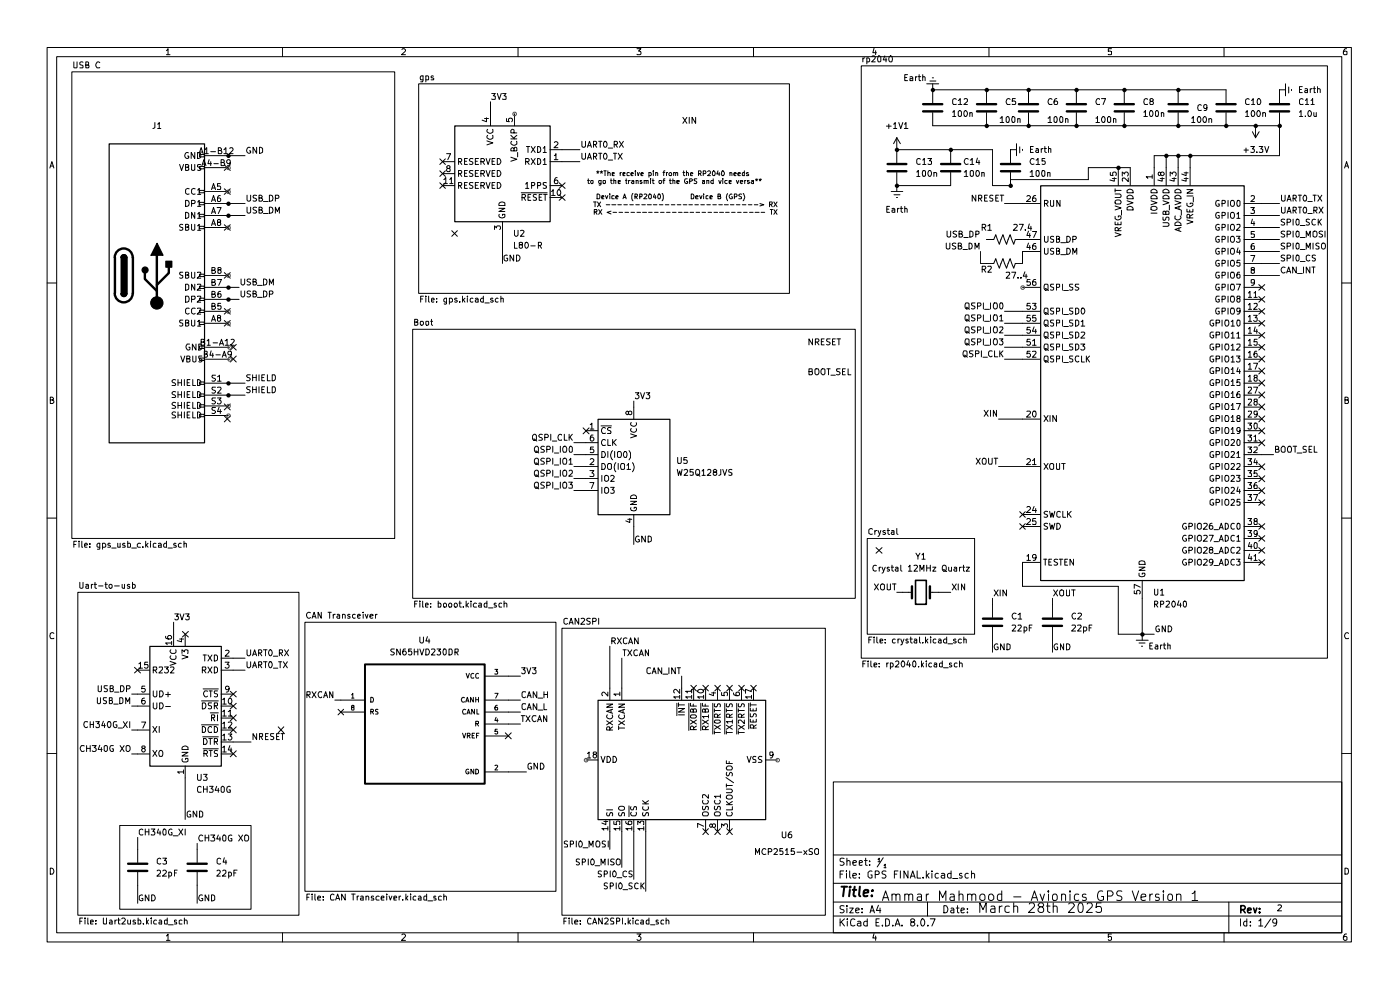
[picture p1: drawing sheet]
<svg xmlns="http://www.w3.org/2000/svg" width="297mm" height="210mm" viewBox="0 0 297 210" stroke-linecap="round" stroke-linejoin="round" font-family="sans-serif">
<g fill="none" stroke="#000" stroke-width=".21">
<path d="M10 10.1h276.7v189.7h-276.7zM12 12h272.6v185.9h-272.6zM15.2 15.2h68.5v99h-68.5zM15.7 13.1v1.3l.6-.1v-1.2M17.6 13.2l-.4-.1-.3 .2v.3l.7 .4-.1 .4h-.6M18.2 13.8h.4l.2-.2v-.3l-.2-.2h-.4v1.3h.6l.1-.4-.3-.2M21.2 13.3a.57 .57 0 0 0-.8 0 .57 .57 0 0 0 0 .8l.2 .3 .6-.1M35.3 10.8l.3-.5v1.3M35.3 11.6h.8M59.9 10.1v1.9M85.3 10.5l.1-.2h.4l.2 .5-.8 .8h.8M88.8 17.8h78.7v44.4h-78.7z"/>
<path d="M89.7 16.1v1.3h-.5M89.7 16.2l-.3-.1-.2 .2v.6h.5M90.3 16.2l.5-.1 .1 .2v.5l-.6 .1M90.3 16.1v1.3M91.9 16.2l-.3-.1-.2 .2 .1 .2 .5 .2-.1 .2h-.5M104.3 19.8h.8l-.5 .5 .5 .1v.6h-.8M105.5 19.8l.4 1.3 .4-1.3M106.6 19.8h.8l-.5 .5 .5 .1v.6h-.8M109.9 10.1v1.9M135.1 10.3h.9l-.5 .5 .4 .1 .1 .5-.2 .2-.7-.1M159.9 10.1v1.9M182.7 14h98.9v125.6h-98.9z"/>
<path d="M183 12.3v.8M183.5 12.3l-.5 .2M183.9 12.4l.3-.1 .3 .2v.5l-.2 .1h-.4M183.9 12.3v1.2M185 12l.4-.1 .3 .4-.8 .8h.8M185.4 10.2l-.2 1h.7M185.8 10.8v.8M186.4 11.9l.5 .2v.9l-.2 .1h-.3l-.2-.4 .1-.7zM187.7 11.9l-.3 .8h.7M188 12.3v.8M188.6 12.1l.3-.2a.76 .76 0 0 1 .2 1.2h-.3a.82 .82 0 0 1-.2-1zM191.9 16.4h.5"/>
<path d="M192.5 15.8h-.6v1.3h.6M193 16.3h.5l.1 .1v.7h-.6v-.4l.6-.1M194.2 16.3v.8M194.6 16.3l-.4 .2M194.8 16.3h.5M195 15.8v1.1l.1 .2h.2M195.7 16.4l.2-.1 .4 .1v.7M195.7 15.8v1.3M196.6 17.8h2.5M197.3 17.2h1.2M197.8 16.5h.2M197.9 19h.1"/>
<path d="M197.9 19h62.2v2.8M197.9 17.8v4M209.3 19v2.8M209.8 10.1v1.9M218.2 19v2.8M228.3 19v2.8M235.8 10.3h-.7v.6h.7v.6h-.7M238.5 19v2.8M249.9 19v2.8M259.7 10.1v1.9M271.4 19h.1M271.4 19v2.8"/>
<path d="M271.4 19h1.3M272.7 17.8v2.5M273.4 18.5v1.2M274 19v.2M275.7 19h.4M276.3 18.4h-.6v1.2h.6M276.9 18.9h.5v.7h-.5v-.4l.5-.1M278 18.8v.8M278.4 18.8l-.4 .2M278.6 18.8h.5M278.8 18.4v1.2h.3M279.5 19l.2-.2 .4 .2v.6"/>
<path d="M279.5 18.4v1.2M285.7 10.3l-.5 .1-.1 .3-.1 .7 .2 .2 .5-.1v-.6l-.5-.1-.2 .3M10.6 35.6l.4-1.3 .4 1.3M10.7 35.2h.6M32.9 26v1.1l-.5 .2M33.4 26.3l.4-.3v1.3M33.4 27.3h.7M38.1 34.9l.4 1.3 .4-1.3M39.4 35.5l.6-.1v-.4l-.6-.1v1.3l.6-.1v-.5l-.2-.1M40 32.4a.59 .59 0 0 0-.8 .6 .59 .59 0 0 0 .8 .5v-.4h-.2M40.6 34.9v1.2l.3 .1 .4-.1v-1.2M41.3 32.3v1.3l-.7-1.3v1.3"/>
<path d="M41.9 32.3l.6 .2 .1 .2v.7l-.4 .2h-.3zM42.2 32.6l.5-1.3 .4 1.3M42.3 35.3h1v.5h-1zM42.3 32.8h1v.5h-1zM42.4 32.3h.6M42.6 35h-.7v.4l.7 .2v.5h-.7M42.8 35.1l.5-1.2 .4 1.2M43 34.8h.6M43.3 33h8.7M43.3 35.6h5.1M43.5 31.7l.4-.4v1.3M43.5 32.6h.7"/>
<path d="M44.4 33.9l-.3 .8h.8M44.7 32.2h1M44.7 34.3v.8M45 39.9h.6M45.4 34.7h.9M46.3 31.9h.5l.2-.3-.3-.3h-.4v1.3h.6l.2-.4-.4-.3M46.7 38.9h-.6v.6h.5l.2 .2-.1 .5-.6-.1M46.9 34.5h.6v-.5l-.6-.1v1.2h.6l.2-.4-.4-.2M47.5 31.7l.4-.4v1.3M47.5 32.6h.8M47.6 35l1.3 1.2M48.8 31.5l.4-.2 .2 .4-.7 .9h.7"/>
<path d="M48.9 34.5l-.3 .2h-.3l-.2-.2v-.4l.2-.2 .5 .1 .1 .1-.2 1h-.4M48.9 35l-1.3 1.2M53.1 31.3a.59 .59 0 0 0-.8 .6 .59 .59 0 0 0 .9 .5v-.4h-.3M54.4 31.2v1.3l-.7-1.3v1.3M55 31.2h.3l.4 .4v.7l-.4 .2h-.3zM93.3 38.8l1.2 1.2M93.3 33.7l1.2 1.2M93.3 36.2l1.2 1.2M93.9 34.3h2.5M93.9 39.4h2.5M93.9 36.8h2.5M94.1 38.1l.5-.4v1.2"/>
<path d="M94.1 38.9h.8M94.5 38.8l-1.2 1.2M94.5 33.7l-1.2 1.2M94.5 36.2l-1.2 1.2M94.7 32.6h.9l-.6 1.3M95 35.7l-.3-.3 .3-.3 .4 .1v.4l-.5 .1-.2 .3 .2 .4h.5l.1-.4-.1-.3h-.2M95.4 38.1l.4-.4v1.2M95.4 38.9h.7M97.3 39.4l.6-.1v-.5l-.6-.1v1.3M97.3 34.3l.6-.1v-.5l-.6-.1v1.3M97.3 36.8l.6-.1v-.5h-.6v1.2M97.5 39.4l.5 .6"/>
<path d="M97.5 34.3l.5 .6M97.5 36.8l.5 .6M98.6 39.3h.4M98.6 34.2h.4M98.6 36.7h.4M99.1 38.7h-.5v1.3h.5M99.1 33.6h-.5v1.3h.5M99.1 36.2h-.5v1.2h.5M100.3 38.8l-.5-.1-.2 .2 .1 .3 .5 .3 .1 .2a.48 .48 0 0 1-.7 .2M100.3 33.7l-.5-.1-.2 .3 .1 .3 .5 .2 .1 .2a.48 .48 0 0 1-.7 .2M100.3 36.2h-.5l-.2 .2 .1 .3 .5 .2 .1 .3a.48 .48 0 0 1-.7 .1M100.8 39.3h.5"/>
<path d="M100.8 34.2h.5M100.8 36.7h.5M101.5 38.7h-.7v1.3h.7M101.5 33.6h-.7v1.3h.7M101.5 36.2h-.7v1.2h.7M102 39.4h.5l.3-.3-.1-.3-.7-.1v1.3M102 34.3l.7-.1 .1-.3-.3-.3h-.5v1.3M102 36.8h.5l.3-.2-.1-.4h-.7v1.2M102.4 39.4l.4 .6M102.4 34.3l.4 .6M102.4 36.8l.4 .6M102.8 25.1h.8"/>
<path d="M103.1 38.7l.4 1.3 .5-1.3M103.1 33.6l.4 1.3 .5-1.3M103.1 36.2l.4 1.2 .5-1.2M103.2 25v.8l-.9-.3M103.3 29.9l1.3 .4-1.3 .4M103.5 28.7a.57 .57 0 0 0 0 .8 .57 .57 0 0 0 .8 0l.3-.2-.1-.6M103.5 27.4a.57 .57 0 0 0 0 .8 .57 .57 0 0 0 .8 0l.3-.2-.1-.6M104.1 21.6v5.1M104.4 39.3h.4M104.4 34.2h.4M104.4 36.7h.4M105 38.7h-.6v1.3h.6"/>
<path d="M105 33.6h-.6v1.3h.6M105 36.2h-.6v1.2h.6M105.5 38.7a.65 .65 0 0 1 .8 .6 .65 .65 0 0 1-.8 .7zM105.5 33.6a.65 .65 0 0 1 .8 .6 .65 .65 0 0 1-.8 .7zM105.5 36.2a.65 .65 0 0 1 .8 .6 .65 .65 0 0 1-.8 .6zM107.4 25.1v.6l.6 .1-.1-.2v-.5h.7l.1 .5-.2 .2M108.4 33.4l1.2 .4-1.2 .4M108.4 29.5h1.2M108.4 28.7l.7 .8M108.5 30a.57 .57 0 0 0 .1 .8 .57 .57 0 0 0 .8-.1l.2-.1v-.6M109.1 31.6l.1-.4h.3l.1 .2v.6h-1.2v-.4l.2-.3 .5 .3v.4M109.1 28.2v-.6l-.5-.2-.2 .3v.5h1.2"/>
<path d="M109.1 24.1v2.6M109.6 28.7l-.6 .6M109.8 32.3v1M111.5 34.3l.7-.1 .1-.3-.3-.3h-.5v1.3M111.5 39l.3-.3v1.3M111.5 40h.7M111.7 31.1h.7M111.8 34.3l.5 .6M112 31.1v1.2M112.7 33.6l.8 1.3M112.7 31.1l.8 1.2M112.8 39.4l.6-.1v-.5l-.6-.1v1.3"/>
<path d="M113.5 33.6l-.8 1.3M113.5 31.1l-.8 1.2M114 33.6a.64 .64 0 0 1 .7 .6 .64 .64 0 0 1-.7 .7zM114 31.1a.64 .64 0 0 1 .7 .6 .64 .64 0 0 1-.7 .6zM114 39.4l.6-.1v-.5l-.6-.1v1.3M115.2 34l.4-.4v1.3M115.2 31.4l.4-.3v1.2M115.2 34.9h.7M115.2 32.3h.7M115.9 38.8h-.7v.4l.7 .3v.4h-.7M116.7 34.3h6.3M116.7 39.4h2.5"/>
<path d="M116.7 31.7h6.3M117.6 33l.3-.4v1.3M117.6 30.2l.2-.1h.3l.3 .4-.9 .8h.9M117.6 33.9h.8M118.2 37.7a.76 .76 0 0 0-.4 1.2h.5a.42 .42 0 0 0-.1-.6 .42 .42 0 0 0-.5 0l-.1 .1M118.6 38.8l1.3 1.2M119.9 38.8l-1.3 1.2M123.4 30v1l.3 .2h.4l.1-.2v-1M123.4 32.5v1l.3 .3h.3l.2-.3v-1M124.6 31.2l.5-1.2 .4 1.2M124.6 33.8l.5-1.3 .4 1.3M124.6 38.3h.5"/>
<path d="M124.7 30.9h.6M124.7 33.4h.6M124.8 37.9v1h.3M125.4 38.3l.4 .1v.5h-.4zM125.9 30.6h.7v-.5l-.7-.1v1.2M125.9 33.2l.7-.1v-.4l-.7-.2v1.3M126.2 30.6l.4 .6M126.2 33.2l.4 .6M126.6 36.4h.5M126.7 36.7l.1-.2 .1 .2M126.8 36.2v.3M127 30h.7"/>
<path d="M127 32.5h.7M127.3 36.4h.5M127.3 30v1.2M127.3 32.5v1.3M127.4 36.7l.2-.2 .2 .2M127.5 38.9h-.4v-.6h.4v.7l-.2 .3-.2-.1M127.6 36.2v.3M127.9 38.4h.5v.5h-.5zM128.1 36.2h.5M128.2 30.1l.2-.1a.67 .67 0 0 1 .4 .6 .67 .67 0 0 1-.4 .6 .84 .84 0 0 1-.2-1.1zM128.2 32.6a.6 .6 0 0 1 .7 .5 .6 .6 0 0 1-.5 .7l-.4-.5zM128.4 36.2v1.1"/>
<path d="M128.9 36.7l.4-.1 .2 .1v.6M128.9 36.2v1.1M129 31.4h1M129 34h1M129.5 38.3h.4M129.6 37.9v.9l.3 .1M129.9 36.9l.4-.1-.1-.2-.3 .1v.6h.4M130.1 32.5h.7M130.2 38.4l.4-.1v.6M130.2 37.9v1M130.3 30.6h.7v-.5l-.7-.1v1.2M130.5 32.5v1.3"/>
<path d="M130.6 30.6l.4 .6M131.1 38.6l.5-.1v-.2h-.5v.6h.5M131.1 32.5l.9 1.3M131.4 30l.8 1.2M131.6 36.6v.7M131.8 36.6l-.2 .2M132 32.5l-.9 1.3M132.2 36.9l.4-.1-.1-.2-.3 .1v.6h.4M132.2 30l-.8 1.2M132.7 38.3h.3M132.8 37.9v1h.2M133.3 38.3v.6"/>
<path d="M133.5 36.7l-.3-.1-.2 .1 .1 .6h.4M133.7 38.3l-.4 .1M133.9 36.9l.5-.1-.2-.2-.3 .1v.5l.4 .1M134 38.3l.5 .1v.5M134.5 38.5h-.4l-.2 .2 .2 .2h.4M134.8 36.2v.2M134.8 36.6v.7M135 38.4h.4v.5M135 38.3v.6M135.2 36.6l.2 .7 .2-.7M136 36.9l.5-.1-.2-.2-.3 .1v.5l.4 .1M136.1 38.3h-.3v.2l.4 .3-.1 .1h-.3"/>
<path d="M136.7 38.4l.4-.1v.6M136.7 38.3v.6M137.1 38.4l.4-.1v.6M137.7 36.7l.3-.1 .2 .2-.1 .5h-.4M137.7 36.6v1M138 37.9v.1M138 38.3v.6M138.3 38.3h.5M138.5 37.9v1h.3M138.6 36.2v.2M138.6 36.6v.7M139.1 36.7l.1-.1 .3 .1v.6"/>
<path d="M139.1 36.6v.7M139.9 38.3h.3l.2 .1-.1 .5h-.4zM140.6 36.6h.5M140.6 38.3h.5M141.1 36.2l-.3 .1v1M141.1 37.9h-.3v1M141.4 36.6v.7M141.6 36.6l-.2 .2M142 38.3h.4M142.2 36.6l.3 .2-.1 .5h-.3l-.2-.2v-.3zM142.2 37.9v1h.2M142.7 38.4h.5v.5"/>
<path d="M142.7 37.9v1M142.9 36.7l.2-.1 .2 .1v.6M142.9 36.6v.7M143.3 36.7l.2-.1 .3 .1v.6M143.6 38.6l.5-.1-.1-.2h-.4v.6h.4M144.9 24.9l.8 1.3M144.9 36.6h.4M145 36.2v1l.3 .1M145.6 36.7l.2-.1 .2 .1v.6M145.6 36.2v1.1M145.7 24.9l-.8 1.3M145.8 37.9h-.3a.51 .51 0 0 0-.3 .7 .51 .51 0 0 0 .7 .3v-.4h-.3"/>
<path d="M146.2 24.9v1.3M146.3 38.4h.5l.1-.3-.2-.2h-.4v1M146.5 36.9l.5-.1-.2-.2-.3 .1v.5l.4 .1M147.6 24.9v1.3l-.8-1.3v1.3M147.8 37.9h-.5v.5h.4l.1 .3-.1 .2h-.5M148.2 36.8l.5-.1 .1-.2-.2-.3h-.4v1.1M148.4 36.8l.4 .5M149 38.3h.4v.6M149.2 36.8l.5-.1 .1-.2-.2-.3h-.4v1.1M149.4 38.5l-.4 .1 .1 .3h.3M149.9 38.4l.5-.1v.6M149.9 38.3v.6"/>
<path d="M150.1 36.4l.2-.2 .4 .2v.3l-.6 .6h.6M151.3 38.3h-.3l-.2 .1 .1 .5h.4M151.3 37.9v1M151.4 36.2a.53 .53 0 0 1 .3 .6 .53 .53 0 0 1-.4 .5l-.2-.2v-.6zM152.3 36.2l-.2 .7h.6M152.5 38.3l.2 .6 .3-.6M152.6 36.6v.7M153.2 36.3l.1-.1a.66 .66 0 0 1 .2 1.1h-.3l-.1-.2zM153.3 37.9v.1M153.3 38.3v.6M154.3 38.3h-.5v.1v.5h.5M154.7 38.6l.4-.1v-.2h-.4v.6h.4"/>
<path d="M154.9 36.7l.1-.1 .3 .1v.6M154.9 36.6v.7M155.7 36.9l.5-.1-.2-.2-.3 .1v.5l.4 .1M156.2 38.3l.3 .6 .2-.6M156.5 36.9l.6-.1v-.1l-.4-.1-.2 .1 .1 .6h.5M157.1 38.6l.5-.1-.1-.2-.4 .1v.4l.1 .1h.3M157.9 36.2v1.1h-.3l-.1-.6 .1-.1 .3 .1M158 38.3v.6M158.2 38.3l-.2 .1M158.7 36.7l-.2-.1-.2 .2 .4 .1 .1 .3-.5 .1M158.9 38.3h-.3v.2l.4 .3-.2 .1h-.2M159.4 38.3h.5v.6"/>
<path d="M159.9 38.5h-.4l-.2 .2 .2 .2h.4M160.3 38l.2 .2 .2-.2M160.4 38.4l.1-.2 .1 .2M160.5 37.9v.3M161 38l.3 .2 .2-.2M161.1 38.4l.2-.2 .1 .2M161.3 37.9v.3M188 26.8h1.1M188.6 26.3v1M189.6 26.3l.3-.3v1.3M189.6 27.3h.6M190.2 31.7h.1"/>
<path d="M190.2 39.4h.1M190.2 31.7h20.4v7.7h3.8v-2.8M190.2 29.2v5.3M190.2 36.6v4M190.2 29.2l-.6 1.3M190.2 29.2l.8 1.3M190.7 26l.4 1.3 .4-1.3M191.9 26.3l.3-.3v1.3M191.9 27.3h.7M194.5 36.5l.3-.3v1.2M194.5 37.4h.7M195.2 33.8l-.3-.2-.4 .4 .1 .7 .3 .2 .3-.1"/>
<path d="M195.7 36.2h.4l.2 .2v.8l-.2 .2-.4-.1zM195.7 34l.4-.4v1.3M195.7 34.9h.7M196.8 33.6h.8l-.4 .5 .4 .1v.6h-.8M197 36.2a.61 .61 0 0 1 .7 .5 .61 .61 0 0 1-.4 .7l-.3-.1-.2-.4zM197.9 23.9v2.8h73.5M198.1 36.7l.4-.1 .2 .1v.7M198.1 36.6v.8M201.7 36.6v2.8h-11.5M201.7 31.7v2.8M202.1 23.8l.3-.3v1.2M202.1 24.7h.7"/>
<path d="M202.9 21.1l-.4-.2-.4 .4v.6l.2 .3 .6-.1M203.3 23.7l.2-.2 .5 .2-.1 .9h-.5zM203.3 21.3l.4-.4v1.3M203.3 22.2h.7M204.6 23.6l.2-.1a.68 .68 0 0 1 .4 .6 .68 .68 0 0 1-.4 .6l-.2-.1zM204.6 36.5l.4-.3v1.2M204.6 21.1l.1-.2 .4 .1 .1 .5-.7 .7h.7M204.6 37.4h.7M205.4 33.8a.53 .53 0 0 0-.7-.1 .53 .53 0 0 0-.1 .7l.4 .5 .4-.1M205.7 24l.2-.1 .3 .1v.7M205.7 23.9v.8M205.8 34l.4-.4v1.3"/>
<path d="M205.8 34.9h.8M205.9 36.2h.3l.3 .2v.8l-.3 .2-.4-.2zM207.1 36.2a.56 .56 0 0 1 .7 .3 .56 .56 0 0 1-.1 .7l-.3 .2-.3-.1zM207.3 33.5l-.2 1h.8M207.7 34v.9M208.3 36.7h.5v.7M208.3 36.6v.8M209.3 23.9v2.8M212.2 25.1l.4-.4v1.3M212.2 26h.7M213.4 25l.3-.3a.75 .75 0 0 1 .2 1.3l-.5-.3zM214.3 21.1a.58 .58 0 0 0-.8 .1 .58 .58 0 0 0 .1 .8l.1 .2 .6-.1"/>
<path d="M214.4 31.7h.1M214.4 38.1h16.5v-2.5h8.9v3.8M214.4 31.7h1.2M214.4 31.7v2.8M214.9 24.7l.4 .3v.7l-.4 .3a.9 .9 0 0 1 0-1.3zM215.4 20.9h-.6l-.1 .6h.7v.6h-.7M215.6 30.5v2.5M215.9 25.3l.2-.2 .3 .1v.8M215.9 25.1v.9M216.3 31.2v1.2M216.9 31.7v.2M218.2 23.9v2.8"/>
<path d="M218.5 36.5l.4-.3v1.2M218.5 37.4h.8M218.6 31.7h.4M219.2 31.1h-.6v1.2h.6M219.4 33.8a.53 .53 0 0 0-.7-.1 .53 .53 0 0 0-.2 .7l.4 .5 .5-.1M219.8 31.6l.3-.1 .2 .2v.6M219.8 34l.4-.4v1.3M219.8 34.9h.8M219.9 36.2h.3a.9 .9 0 0 1 0 1.2l-.4-.2zM220.3 31.8h-.4l-.2 .3 .2 .2h.4M220.9 31.5v.8M221.1 36.2h.3l.3 .2v.8l-.3 .2-.3-.1z"/>
<path d="M221.2 31.5l-.3 .2M221.5 31.5h.5M221.7 31.1v1.1l.3 .1M221.7 33.6h-.6v.6l.4-.1 .2 .3v.4h-.6M222.2 36.7h.6v.7M222.2 36.6v.8M222.3 25.1l.5-.4v1.3M222.3 26h.8M222.4 31.7l.2-.2 .3 .1v.7M222.4 31.1v1.2M223.2 21.1a.58 .58 0 0 0-.8 .1 .58 .58 0 0 0 .1 .8l.1 .2 .6-.1M223.6 25l.3-.3a.75 .75 0 0 1 .1 1.3l-.4-.3z"/>
<path d="M224.2 20.9a.76 .76 0 0 0-.4 1.3l.5-.1a.42 .42 0 0 0-.1-.6 .42 .42 0 0 0-.5 0l-.1 .2M225 24.7l.5 .3v.7l-.5 .3a.9 .9 0 0 1 0-1.3zM226.1 25.3l.1-.2 .4 .2v.7M226.1 25.1v.9M228.3 23.9v2.8M232.5 25.1h.2l.1-.4v1.3M232.5 26h.8M233.3 21.1v-.1a.66 .66 0 0 0-.8 .4 .66 .66 0 0 0 .2 .8l.6-.1M233.7 20.9h.8l-.5 1.3M234 24.7a.71 .71 0 0 1 .5 .6 .71 .71 0 0 1-.4 .7 .69 .69 0 0 1-.5-.6 .69 .69 0 0 1 .4-.7zM235.2 24.7l.4 .3v.7l-.2 .3-.5-.3v-.7zM235.5 36.6v.6l.6 .1v-.6l.2-.2 .4 .1v.7"/>
<path d="M236 37.8h.8M236.2 25.3l.2-.2 .3 .2v.7M236.2 25.1v.9M236.4 37.7v.7l-.9-.2M237.2 35.6v3.8M238.1 37.3v-.8l.5 .4 .1-.3 .4-.1 .3 .2-.2 .6M238.5 23.9v2.8M239.4 37.8v.7l-.8-.7h-.4v.6M242.7 23.8l.3-.3v1.2M242.7 24.7h.7M243.4 21.1l-.2-.2a.74 .74 0 0 0-.3 1.3l.5-.1M244 23.5a.6 .6 0 0 1 .7 .5 .6 .6 0 0 1-.5 .7l-.4-.5z"/>
<path d="M244.2 21.5l-.3-.3 .1-.2 .4-.1 .3 .4-.3 .2h-.4v.7l.6-.1 .1-.3-.3-.3M244.4 37.5h-1.2l.3 .3M244.4 37.1v.7M245.4 23.5a.75 .75 0 0 1 .1 1.2l-.4-.2v-.8zM246.1 37.8h.9M246.2 36.7l.3-.2h.2l.3 .2v.3l-.3 .3h-.2l-.3-.3v-.3l-.2-.2-.2 .1v.6l.2 .1 .2-.3M246.4 24l.1-.1 .4 .1v.7M246.4 23.9v.8M246.5 37.7v.7l-.9-.2M247.4 33v6.4M248.2 37.3v-.8l.6 .4 .1-.4h.4l.2 .2-.2 .6M248.7 37.8h.8"/>
<path d="M249.1 37.7v.7l-.9-.2M249.9 23.9v2.8M249.9 33v6.4M251.2 37.8h.9M251.2 36.7h.9M251.6 37.7v.7l-.9-.2M251.6 36.5v.8l-.9-.4M252.5 33v6.4M252.8 25.1l.4-.4v1.3M252.8 26h.7M254.2 24.8a.6 .6 0 0 1 .6 .5 .6 .6 0 0 1-.5 .7l-.3-.5zM254.8 22.4l-.2-.2a.74 .74 0 0 0-.3 1.3l.5-.1"/>
<path d="M255.5 24.7a.71 .71 0 0 1 .5 .6 .71 .71 0 0 1-.4 .7 .69 .69 0 0 1-.5-.6 .69 .69 0 0 1 .4-.7zM256 22.8l-.1 .2-.5-.1v-.6l.5-.1 .1 .2v.8l-.1 .3h-.5M256.5 25.3l.2-.2 .3 .2v.7M256.5 25.1v.9M260.1 23.9v2.8M263.9 31.8h.9M264.2 23.8l.4-.3v1.2M264.2 24.7h.7M264.3 31.4v.9M265 21.1l-.3-.2-.5 .4v.6l.3 .3 .5-.1M265.3 31.1h.8l-.4 .5 .3 .1v.6h-.7M265.5 23.6l.3-.1a.68 .68 0 0 1 .4 .6 .68 .68 0 0 1-.4 .6l-.3-.1z"/>
<path d="M265.5 21.3l.4-.4v1.3M265.5 22.2h.7M265.7 27.9l.7 1.3M266.4 26.7h.1M266.4 26.7v2.5M266.6 32.3h.1M266.8 23.5a.6 .6 0 0 1 .7 .5 .6 .6 0 0 1-.5 .7l-.4-.5zM266.8 21.1l.2-.2a.75 .75 0 0 1 .2 1.3l-.4-.1zM267.1 31.1h.8l-.4 .5 .4 .1v.6h-.8M267.1 27.9l-.7 1.3M267.9 24l.2-.1 .4 .1v.7M267.9 23.9v.8"/>
<path d="M268.3 31.1l.4 1.2 .5-1.2M271.4 23.9v9.1h-26.5v6.4M275.7 23.8l.3-.3v1.2M275.7 24.7h.7M276.4 21.1l-.3-.2-.4 .4v.6l.1 .3 .6-.1M276.9 24.6v.1M276.9 21.3l.4-.4v1.3M276.9 22.2h.7M277.5 23.6l.3-.1a.68 .68 0 0 1 .4 .6 .68 .68 0 0 1-.4 .6l-.3-.1zM278.1 21.3l.4-.4v1.3M278.1 22.2h.7M278.7 23.9v.7l.2 .1 .3-.1"/>
<path d="M279.2 23.9v.8M285.2 35.6l.5-1.3 .4 1.3M285.4 35.2h.6M38.8 47.7l-.4-.1-.3 .2 .1 .3 .6 .2v.4l-.3 .2-.4-.1M38.8 57.7h-.6l-.1 .3 .1 .3 .6 .2v.3l-.3 .2-.4-.1M39.4 42.5a.65 .65 0 0 1 .7 .6 .65 .65 0 0 1-.7 .7zM39.4 45l.6 .2v.2v.6l-.4 .3h-.2zM39.4 48.2l.6-.1v-.4l-.6-.1v1.3l.6-.2v-.4l-.2-.1M39.4 58.3h.4l.2-.2v-.3l-.6-.1v1.3l.6-.2v-.4l-.2-.1M40.1 40h-.3l-.4 .3 .1 .8 .3 .1 .3-.1M40.6 43.2l.7-.1v-.5l-.7-.1v1.3M40.6 47.6v1.1l.3 .2 .4-.2v-1.1"/>
<path d="M40.6 57.7v1.1l.3 .2 .4-.2v-1.1M41.3 45v1.3l-.7-1.3v1.3M41.4 40h-.3l-.5 .3 .1 .8 .4 .1 .3-.1M41.9 40.3l.3-.3v1.2M41.9 42.8l.3-.3v1.3M41.9 45.4l.3-.4v1.3M41.9 47.9l.3-.3v1.3M41.9 57.8l.6-.1 .1 .6-.8 .7h.8M41.9 46.3h.7M41.9 41.2h.7M41.9 43.8h.7M41.9 48.9h.7"/>
<path d="M42.3 48h1v.5h-1zM42.3 45.5h1v.5h-1zM42.3 42.9h1v.5h-1zM42.3 58.2h1v.5h-1zM42.3 40.4h1v.5h-1zM43.3 43.2h8.7M43.3 45.7h8.7M43.3 48.3h5.1M43.3 58.4h5.1M43.3 40.6h5.1M44.9 40.2l.4-1.3 .4 1.3M44.9 42.8l.4-1.3 .4 1.3"/>
<path d="M44.9 45.3l.4-1.3 .4 1.3M44.9 47.8l.4-1.2 .4 1.2M45 59.9l.6-.1v-.4l-.6-.1v1.2h.5l.2-.4-.3-.2M45 57.3l.6-.1v-.4l-.6-.1v1.3h.5l.2-.4-.3-.3M45 42.4h.6M45 45h.6M45 47.5h.6M46.1 44h.8l-.6 1.3M46.1 59.3h.9l-.6 1.2M46.3 47.2l-.2-.5 .2-.1 .4 .1v.4l-.6 .1v.6h.2h.3l.2-.2-.1-.4h-.1M46.4 57.2l-.2-.1v-.3h.6v.4h-.4l-.2 .2v.5l.2 .1h.3l.2-.3v-.2l-.2-.3M46.7 41.5l-.4 .1-.2 .2v.9h.6v-.6l-.4-.1-.2 .2"/>
<path d="M47.6 57.8l1.3 1.2M47.6 47.7l1.3 1.2M47.6 40l1.3 1.2M48.9 57.8l-1.3 1.2M48.9 47.7l-1.3 1.2M48.9 40l-1.3 1.2M51.1 59.2v1l.3 .3h.2l.3-.3v-1M52.4 43.9v1.1l.3 .2h.2l.3-.2v-1.1M52.4 41.4v1l.3 .3h.2l.3-.3v-1M53.2 59.3a.48 .48 0 0 0-.8 .1l.1 .3 .5 .2 .2 .2-.3 .4-.5-.1M53.7 59.8l.6-.1v-.4l-.6-.1v1.3h.5l.2-.5-.3-.2M54.4 44a.48 .48 0 0 0-.7 .2l.1 .2 .6 .5-.2 .3-.5-.1"/>
<path d="M54.4 41.5h-.6v.5l.6 .2v.2l-.2 .3-.5-.1M54.9 44.5l.6-.1v-.4l-.6-.1v1.3h.6l.2-.4-.3-.3M54.9 42h.6l.1-.3-.2-.3h-.5v1.3h.6l.2-.5-.3-.2M55.9 59.2a.65 .65 0 0 1 .8 .6 .65 .65 0 0 1-.8 .7zM55.9 45.3h1M55.9 42.8h1M57.1 43.9a.65 .65 0 0 1 .8 .7 .65 .65 0 0 1-.8 .6zM57.1 41.4a.65 .65 0 0 1 .8 .6 .65 .65 0 0 1-.8 .7zM58.4 45.2v-1.3l.4 1 .5-1v1.3M58.4 42.1l.7-.1v-.5l-.7-.1v1.3M95.8 48.9l1.2 1.2M97 48.9l-1.2 1.2"/>
<path d="M104.9 48.7v-.8l.4 .4 .2-.4h.5l.2 .3v.3l-.2 .2M105.8 44.2h1.3l-1.3 .7h1.3M105.9 45.5a.66 .66 0 0 0 .4 .7 .66 .66 0 0 0 .8-.2v-.5h-.5v.2M105.9 43.1l.5-.3 .5 .1 .2 .2v.5h-1.3zM106.6 47v8.9M107.6 54.2a.46 .46 0 0 0-.7 .2v.6l.2 .3 .3 .1 .3-.2v-.4h-.3M109 54.1v1.3l-.8-1.3v1.3M109.1 51.4v1.3h.6M109.1 48.9v1l.3 .2h.2l.3-.2v-1M109.6 54.1a.65 .65 0 0 1 .7 .6 .65 .65 0 0 1-.7 .7zM110.4 51.9l-.2-.1v-.3h.6l-.1 .4-.5 .2v.4l.2 .2 .4-.2v-.4l-.2-.2M110.4 48.9h.5l.3 .2-.8 1h.8"/>
<path d="M110.6 40.9h5.5M110.7 41.9h.6l.2-.2-.1-.4-.7-.1v1.3M111.1 41.9l.4 .6M111.4 51.5a.56 .56 0 0 1 .7 .2 .56 .56 0 0 1-.1 .7l-.2 .3a.77 .77 0 0 1-.4-1.2zM112 41.8h.4M112.6 41.2h-.6v1.3h.6M112.6 52.2h.9M113.8 41.3l-.4-.1-.3 .3 .1 .2 .6 .3v.4h-.7M114.2 52.1l.6-.1v-.5l-.6-.1v1.3M114.4 41.8h.4M114.5 52.1l.4 .6M115 41.2h-.6v1.3h.6"/>
<path d="M115.3 41.2h.8M115.7 41.2v1.3M116.7 41.9h2.5M117 40.6l.3-.4v1.3M117 41.5h.8M118.4 40.3a.6 .6 0 0 1 .6 .5 .6 .6 0 0 1-.5 .7l-.3-.5zM118.6 41.3l1.3 1.2M119.9 41.3l-1.3 1.2M125.9 42.8h.6M126.1 45h.5v-.6h-.5v1.1M126.2 42.8v1.1M126.3 45l.4 .5"/>
<path d="M126.7 41.1l.6 .3v.5l-.2 .3h-.4zM126.7 42.8l.7 1.1M127 44.4l.7 1.1M127.4 42.8l-.7 1.1M127.7 41.8l.4-.1-.1-.2-.3 .1v.6h.4M127.7 44.4l-.7 1.1M128.4 41.5l.3 .7 .2-.7M128.6 43.4h.8M129.4 41.1v.1M129.4 41.5v.7M129.6 44.8l-.8 .2 .8 .4M129.8 43.4h.8"/>
<path d="M130 45h.8M130.3 41.6h-.5v.5l.5 .1M130.6 41.8l.5-.1-.1-.2-.4 .2v.4l.5 .1M131.1 43.4h.7M131.3 45h.8M132.2 42.2l.3-1.1 .3 1.1M132.3 41.9h.5M132.3 43.4h.8M132.6 45h.7M133.6 43.4h.8M133.9 45h.7M134.3 41.1l-.3 .4v.7l.3 .4"/>
<path d="M134.7 41.7h.3l.2-.1v-.4l-.5-.1v1.1M134.9 41.7l.3 .5M134.9 43.4h.7M135.1 45h.8M135.7 41.7h.4l.1-.1v-.4l-.5-.1v1.1M136.1 43.4h.8M136.3 45h.9M136.7 41.2a.35 .35 0 0 1 .3 0 .35 .35 0 0 1 .2 .3l-.6 .7h.6M137.3 43.4h.9M137.6 45h.7M137.7 41.2l.2-.1 .3 .3v.6l-.2 .2-.3-.1zM138.6 43.4h.8"/>
<path d="M138.9 41.1l-.3 .7h.6M138.9 45h.7M139 41.5v.7M139.6 41.2l.2-.1a.53 .53 0 0 1 .3 .6 .53 .53 0 0 1-.4 .5l-.2-.4zM139.9 43.4h.7M140.1 45h.8M140.5 41.1l.2 .4v.7l-.2 .4M141.1 43.4h.8M141.4 45h.8M142.4 43.4h.8M142.7 45h.7M143.7 43.4h.7"/>
<path d="M143.9 45h.8M144.9 43.4h.8M145.1 45h.9M146.1 43.4h.8M146.4 45h.8M146.6 41.1a.59 .59 0 0 1 .6 .4 .59 .59 0 0 1-.1 .7h-.5zM147.4 43.4h.8M147.6 41.8l.5-.1v-.1l-.4-.1-.1 .2v.4l.5 .1M147.7 45h.7M148.4 41.5l.3 .7 .2-.7M148.7 43.4h.7M148.9 45h.8"/>
<path d="M149.3 41.1v.1M149.3 41.5v.7M149.9 43.4h.8M150.2 41.6h-.4v.5l.4 .1M150.2 45h.8M150.6 41.8l.5-.1-.1-.2-.4 .1v.6h.4M151.2 43.4h.8M151.5 45h.7M152.3 41.7l.5-.1v-.4l-.5-.1v1.1h.5l.1-.4-.2-.1M152.5 43.4h.7M152.7 45h.8M153.7 43.4h.8"/>
<path d="M153.9 45h.8M154.3 41.1a1.26 1.26 0 0 0 0 1.5M154.9 43.4h.8M155.2 45h.8M155.3 41.2l-.3-.1-.3 .5 .2 .6 .5-.1v-.4h-.2M155.8 41.7h.5l.1-.3-.2-.3h-.4v1.1M156.2 43.4h.8M156.5 45h.7M157.3 41.2l-.3-.1-.3 .3 .6 .4v.3l-.6 .1M157.5 43.4h.7M157.6 41.1a1.02 1.02 0 0 1 0 1.5M157.7 45h.8"/>
<path d="M158.7 43.4h.8M159 45h.8M160 43.4h.8M160.2 45h.8M161.2 43.2l.9 .2-.9 .3M161.5 45h.7M163.2 43.3h.6v-.4l-.6-.1v1.1M163.4 44.4h.5M163.5 43.3l.3 .6M163.7 44.4v1.1M164.2 44.4l.6 1.1M164.2 42.8l.6 1.1"/>
<path d="M164.8 42.8l-.6 1.1M164.8 44.4l-.6 1.1M188.1 44.4h.5M188.7 43.8h-.6v1.2h.6M189.1 40.6h2.4M189.2 44.3l.5-.1 .1 .2v.6M189.7 41.3h1.2M189.8 44.5l-.6 .1v.4h.6M190.2 41.9h.2M190.4 44.2v.8M190.8 44.2l-.4 .2M191 44.2h.5"/>
<path d="M191.2 43.8v1.1l.3 .1M191.9 44.3l.4-.1 .1 .2v.6M191.9 43.8v1.2M200.7 51.6v1l.3 .2 .4-.1 .1-.1v-1M200.9 49v1l.3 .3 .4-.1 .1-.2v-1M202.8 51.6h-.7a.57 .57 0 0 0 .6 .7v.4h-.7M202.9 49.1h-.6a.57 .57 0 0 0 .6 .7v.4h-.7M203.3 52.2l.6-.1v-.5h-.6v1.2h.5l.2-.4-.3-.2M203.5 49.6l.5-.1v-.4l-.5-.1v1.3h.5l.2-.4-.3-.3M204.3 52.9h.9M204.5 50.4h.9M205.6 51.6a.64 .64 0 0 1 .7 .6 .64 .64 0 0 1-.7 .6z"/>
<path d="M205.7 49h.3l.4 .4v.6l-.4 .3h-.3zM206.8 52.8v-1.2l.5 .9 .4-.9v1.2M207 41.4v1.3l-.8-1.3v1.3M207 49.7l.6-.1 .1-.5-.7-.1v1.3M207.6 42.1l.7-.1v-.4l-.2-.2h-.5v1.3M207.9 42.1l.4 .6M208 53.3v2.6h2.8l.4-1 .8 2 .8-2 .7 2 .8-2 .8 2 .3-1h1.5v-2.6h3.8M208.4 48.3h.5l.2-.3-.1-.3-.6-.1v1.3M208.4 57.1h.5l.2-.2-.1-.4h-.6v1.2M208.7 48.3l.4 .6M208.7 57.1l.4 .6M208.9 42h.4"/>
<path d="M209.3 50.8h1.5l.4-1 .8 2 .8-2 .7 2 .8-2 .8 2 .3-1h5.3M209.5 41.4h-.6v1.3h.6M209.5 47.9l.5-.3v1.3M209.5 56.6l.7-.1 .1 .2-.8 1h.8M209.5 48.9h.8M210.7 41.5l-.6-.1-.1 .2v.3l.7 .4-.3 .4-.4-.1M211.2 42h.5M211.8 41.4h-.6v1.3h.6M212.2 41.4h.7M212.5 41.4v1.3M213.1 43.2h7.6M213.4 57.8l.7-.1 .1 .3-.8 1h.8"/>
<path d="M214.6 57.7h.9l-.5 1.3M215.1 47.7l.5-.1 .2 .3-.8 1h.8M216 58.8v.2M216.2 47.6h.9l-.6 1.3M216.6 58.8v.2M217.4 57.7l-.3 .9h.8M217.5 48.7v.2M217.7 58.2v.8M217.8 41.7l.2-.2h.4l.2 .3-.1 .3-.7 .7h.8M218.2 51.6l-.4 .9h.8M218.2 49l-.4 1h.8M218.4 47.5l-.3 .9h.8"/>
<path d="M218.4 49.5v.9M218.4 52.1v.8M218.5 59.3h-.6l-.1 .6 .6-.1 .2 .2-.1 .5h-.7M218.7 48v.9M219 49.1h.9l-.6 1.3M219.7 41.5a.71 .71 0 0 0-.7 .5 .71 .71 0 0 0 .3 .8l.4-.1v-.6l-.4-.1-.3 .2M219.7 51.6a.57 .57 0 0 0-.7 .6l.1 .6 .4 .1 .3-.2-.1-.5h-.5l-.2 .2M219.7 59.3a.57 .57 0 0 0-.7 .5l.1 .7h.4l.3-.2-.1-.5h-.5l-.2 .2M221.6 43.2h.5l.2-.3-.1-.3-.6-.1v1.3M221.6 52.7v1l.2 .2h.3l.2-.2v-1M221.6 50.1v1l.2 .3h.3l.2-.3v-1M221.9 43.2l.4 .6"/>
<path d="M222.8 42.5v1l.3 .3 .4-.1v-1.2M223.5 52.7h-.4l-.3 .2 .1 .3 .6 .2v.4l-.1 .1-.6-.1M223.5 50.2l-.4-.1-.3 .3 .1 .2 .6 .3v.3l-.1 .2-.6-.1M224.1 53.3l.6-.1v-.5h-.6v1.2h.5l.2-.1v-.5h-.3M224.1 50.7l.6-.1v-.4l-.6-.1v1.3h.5l.2-.2v-.4l-.3-.1M224.9 42.5v1.3l-.7-1.3v1.3M225 54h1.1M225 51.5h1.1M226.3 52.7a.65 .65 0 0 1 .8 .6 .65 .65 0 0 1-.8 .6zM226.3 50.1a.65 .65 0 0 1 .8 .7 .65 .65 0 0 1-.8 .6zM227.6 53.9v-1.2l.4 .9 .4-.9v1.2M227.6 50.8h.5l.2-.3v-.3l-.7-.1v1.3"/>
<path d="M236.6 49.4l1.2 .4-1.2 .4M236.6 47.1v.6h1.2v-.6M236.6 45.9v.5a.66 .66 0 0 0 .8 .2 .66 .66 0 0 0 .3-.7l-.5-.1v.3M236.6 43.7l1.2 .4-1.2 .4M236.6 42.7a.77 .77 0 0 1 1.2 .1l-.1 .5h-1l-.1-.2zM236.6 41.1h1l.2 .3v.3l-.2 .2h-1M236.6 40v.7M236.6 40.4h1.2M237.2 47.2v.5M237.2 48.9v-.6h-.6v.6h1.2M237.8 48.3l-.6 .4M237.9 44.6v1"/>
<path d="M239.1 44a.72 .72 0 0 1 .8-.2 .72 .72 0 0 1 .5 .7h-1.3zM239.1 42.6l1.3 .4-1.3 .4M239.1 41.7a.72 .72 0 0 1 .8-.3 .72 .72 0 0 1 .5 .8h-1.3zM239.1 40.4a.72 .72 0 0 1 .8-.2 .72 .72 0 0 1 .5 .7h-1.3zM244.2 43.9a.93 .93 0 0 1 1.2 .2v.3a.86 .86 0 0 1-1.2 0zM244.2 42.6l1.2 .4-1.2 .4M244.2 41.7a.72 .72 0 0 1 .8-.3 .72 .72 0 0 1 .4 .8h-1.2zM244.2 40.4a.72 .72 0 0 1 .8-.2 .72 .72 0 0 1 .4 .7h-1.2zM244.2 45.2h1.2M246.7 47.2h1l.3 .3v.3l-.3 .2h-1M246.7 46.1v.6h.2h.3l.3-.6h.3l.2 .1-.1 .5M246.7 42.6l1.3 .4-1.3 .4"/>
<path d="M246.7 41.7a.72 .72 0 0 1 .8-.3 .72 .72 0 0 1 .5 .8h-1.3zM246.7 40.4a.72 .72 0 0 1 .8-.2 .72 .72 0 0 1 .5 .7h-1.3zM247.3 45l.1-.2h.4l.2 .2v.5h-1.3v-.5l.2-.2 .4 .2v.5M248.1 43.5v1M249.3 47.3a.72 .72 0 0 1 .8-.2 .72 .72 0 0 1 .4 .7h-1.2zM249.3 42.6l1.2 .4-1.2 .4M249.3 41.7a.72 .72 0 0 1 .8-.3 .72 .72 0 0 1 .4 .8h-1.2zM249.3 40.4a.72 .72 0 0 1 .8-.2 .72 .72 0 0 1 .4 .7h-1.2zM249.3 45.8v.6a.66 .66 0 0 0 .8 .2 .66 .66 0 0 0 .3-.7v-.1M250.1 43.8v.6M250.1 48.3v.6M250.5 48.3l-1.2 .4 1.2 .4"/>
<path d="M250.5 43.7l-1.2 .4 1.2 .4M250.6 44.6v1M251.8 46.7l1.3 .4-1.3 .4M251.8 44.4v.6h1.3v-.6M251.8 43.1v.5a.66 .66 0 0 0 .8 .2 .66 .66 0 0 0 .4-.7h-.5v.2M251.8 40.2h1.3l-1.3 .8h1.3M251.8 41.6h1.3M252.4 46.2v-.6l-.4-.1-.2 .1v.6h1.3M252.4 44.5v.5M253.1 45.5l-.7 .4M253.2 41.8v1M258.7 42.6l-.2-.1a.61 .61 0 0 0-.6 .7 .61 .61 0 0 0 .8 .5v-.4h-.3"/>
<path d="M258.7 45.1l-.2-.1a.64 .64 0 0 0-.6 .6 .64 .64 0 0 0 .5 .7l.3-.1v-.5h-.3M258.7 47.7a.58 .58 0 0 0-.8 .5 .58 .58 0 0 0 .8 .6v-.5h-.3M258.7 50.2a.58 .58 0 0 0-.8 .6 .58 .58 0 0 0 .8 .5v-.5h-.3M258.7 52.7a.58 .58 0 0 0-.8 .6 .58 .58 0 0 0 .8 .5v-.5h-.3M258.7 55.3a.58 .58 0 0 0-.8 .5 .58 .58 0 0 0 .8 .6v-.5h-.3M258.7 57.7h-.6a.74 .74 0 0 0 .3 1.3l.3-.1v-.5h-.3M259.2 43.2l.6-.1 .1-.5-.7-.1v1.3M259.2 45.7l.6-.1 .1-.5-.7-.1v1.3M259.2 48.3l.6-.1 .1-.5-.7-.1v1.3M259.2 50.8l.6-.1 .1-.5-.7-.1v1.3M259.2 53.3h.6l.1-.6h-.7v1.2M259.2 55.9l.6-.1 .1-.5-.7-.1v1.3"/>
<path d="M259.2 58.4l.7-.1-.1-.6h-.6v1.3M260.5 42.5v1.3M260.5 45v1.3M260.5 47.6v1.3M260.5 50.1v1.3M260.5 52.7v1.2M260.5 55.2v1.3M260.5 57.7v1.3M261.1 42.7l.5-.2a.86 .86 0 0 1 0 1.3 .46 .46 0 0 1-.6-.5zM261.1 45.2l.5-.2a.86 .86 0 0 1 0 1.3 .46 .46 0 0 1-.6-.4zM261.1 47.8l.5-.2a.86 .86 0 0 1 0 1.3 .46 .46 0 0 1-.6-.5zM261.1 50.3l.5-.2a.86 .86 0 0 1 0 1.3 .46 .46 0 0 1-.6-.4z"/>
<path d="M261.1 52.8l.5-.1a.86 .86 0 0 1 0 1.2 .46 .46 0 0 1-.6-.4zM261.1 55.4l.5-.2a.86 .86 0 0 1 0 1.3 .46 .46 0 0 1-.6-.5zM261.2 57.7h.5l.1 .2a.9 .9 0 0 1-.2 1.1 .46 .46 0 0 1-.6-.4zM262.3 50.1h.8l-.5 .5 .5 .1v.5l-.2 .2h-.4l-.2-.2M262.4 45.4l.3-.4v1.3M262.4 47.7h.7v.4l-.8 .8h.8M262.4 46.3h.7M262.5 42.6l.3-.1 .3 .3v.7l-.3 .3-.3-.1zM262.6 52.6l-.2 .9h.7M263 57.7l-.4 .1-.2 1 .2 .2 .5-.2v-.5l-.2-.1-.4 .1-.1 .1M263 53.1v.8M263.1 55.2h-.6l-.1 .6 .6-.1 .1 .6-.2 .2h-.3l-.2-.2"/>
<path d="M263.9 43.2h7.5M263.9 45.7h7.5M263.9 48.3h7.5M263.9 53.3h7.5M263.9 50.8h7.5M263.9 55.9h7.5M263.9 58.4h7.5M265.3 44h.8l-.4 .5 .4 .1v.6h-.8M265.3 54.2h.9l-.5 1.3M265.4 41.7l.2-.2 .4 .1 .1 .5-.8 .7h.8M265.7 46.5l-.3 .9h.8M265.7 57.2l-.3-.1v-.3h.7l-.1 .4-.6 .2v.5l.3 .1 .4-.1v-.5l-.2-.2"/>
<path d="M266 51.6l-.4 .1-.2 .3v.8h.7l-.1-.6h-.5l-.1 .2M266 47v.8M266.1 49.1h-.7v.6h.7v.6h-.7M266.1 59.8l-.1 .2h-.5l-.1-.6h.7v.8l-.2 .3h-.4M271.9 43.9v1.1l.2 .2h.3l.2-.2v-1.1M271.9 41.4v1l.2 .3h.3l.2-.3v-1M272.5 54.2h-.6v.4l.6 .2v.3l-.2 .3-.5-.1M272.5 51.6h-.5l-.2 .2 .1 .3 .6 .2v.3a.48 .48 0 0 1-.7 .1M272.5 49.1l-.5-.1-.2 .3 .1 .2 .6 .3v.2a.48 .48 0 0 1-.7 .2M272.5 46.6l-.5-.1-.2 .2 .1 .3 .6 .2v.3a.48 .48 0 0 1-.7 .2M272.6 56.7a.59 .59 0 0 0-.8 .5 .59 .59 0 0 0 .7 .6l.1-.1M273 57.9l.4-1.3 .4 1.3"/>
<path d="M273 54.8l.7-.1v-.5l-.7-.1v1.3M273 52.2h.7v-.6h-.7v1.2M273 49.7l.7-.1v-.5l-.7-.1v1.3M273 45.2l.5-1.3 .4 1.3M273 42.7l.5-1.3 .4 1.3M273 47.2l.7-.1v-.5l-.7-.1v1.3M273 57.6h.7M273.1 44.9h.6M273.1 42.3h.6M274.3 44.6l.6-.1 .1-.5-.7-.1v1.3M274.3 42.1l.7-.1v-.4l-.7-.2v1.3M274.3 46.5v1.3"/>
<path d="M274.3 49v1.3M274.3 51.6v1.2M274.3 54.1v1.3M274.6 44.6l.4 .6M274.6 42.1l.4 .6M275 56.6v1.3l-.8-1.3v1.3M275 54.2l.3-.1 .3 .3v.7l-.3 .3-.3-.2zM275 51.6h.3l.3 .2v.8l-.3 .2-.3-.1zM275 49.1l.3-.1 .3 .3v.7l-.3 .3-.3-.1zM275 46.6l.3-.1 .3 .2v.8l-.3 .3-.3-.1zM275.3 58h1M275.4 43.9h.7"/>
<path d="M275.4 41.4h.7M275.8 41.4v1.3M275.8 43.9v1.3M275.8 55.5h1.1M275.8 52.9h1.1M275.8 50.4h1.1M275.8 47.8h1.1M276.5 56.6v1.3M276.6 44h.5v1.1a.56 .56 0 0 1-.7-.2 .56 .56 0 0 1 .1-.7zM276.8 41.4a.71 .71 0 0 1 .4 .6 .71 .71 0 0 1-.3 .7 .69 .69 0 0 1-.5-.6 .69 .69 0 0 1 .4-.7zM277.1 52.8v-1.2l.4 .9 .5-.9v1.2M277.1 50.3v-1.3l.4 1 .5-1v1.3"/>
<path d="M277.5 45.3h.9M277.5 42.8h.9M277.8 46.6h-.7v.4l.7 .4-.3 .4-.4-.1M277.9 56.6v1.3l-.8-1.3v1.3M277.9 54.2h-.1a.46 .46 0 0 0-.7 .2l.1 .8 .3 .2 .4-.2M278.3 56.6h.7M278.6 49.2l.2-.2a.46 .46 0 0 1 .6 .4v.5a.47 .47 0 0 1-.3 .4 .47 .47 0 0 1-.5-.2zM278.6 51.6v1.2M278.6 41.4h.6M278.6 56.6v1.3M278.7 44.6h.5l.2-.2v-.4l-.7-.1v1.3M278.9 41.4v1.3"/>
<path d="M279 44.6l.4 .6M279.1 54.2h-.7v.4l.6 .2 .1 .2-.3 .4-.4-.1M279.1 46.6l-.3-.1a.65 .65 0 0 0-.5 .6 .65 .65 0 0 0 .5 .7l.3-.1M279.6 41.4l.8 1.3M279.7 46.5v1.3M279.8 51.6h-.4l-.3 .2 .1 .3 .6 .2v.4h-.7M279.8 43.9l.9 1.3M279.8 47l.5 .8M280.3 46.5l-.6 .7M280.4 51.7l.3-.1 .4 .1 .1 .7-.4 .4-.4-.1zM280.4 41.4l-.8 1.3M280.6 49.1h-.7a.57 .57 0 0 0 .6 .7v.4h-.7"/>
<path d="M280.7 43.9l-.9 1.3M281.1 49v1.3M10 60h2M38.4 75.5l.4 1.3 .4-1.3M38.8 67.9h-.6a.47 .47 0 0 0 0 .5 .47 .47 0 0 0 .5 .2v.5h-.6M39.4 68.5h.4l.2-.4-.1-.2h-.5v1.3l.6-.2v-.4l-.2-.1M39.4 62.8h.5l.1 .2v.9l-.3 .2h-.3zM39.4 60.3h.4l.2 .2v.7l-.4 .4h-.2zM39.6 76.1h.4l.3-.4-.2-.2h-.5v1.3l.7-.2v-.4l-.3-.1M40.1 65.4h-.5l-.2 .2 .1 .9 .3 .1 .3-.1M40.2 73h-.5a.66 .66 0 0 0-.2 .8 .66 .66 0 0 0 .7 .4l.1-.5h-.3M40.6 67.9v1.1l.3 .2 .4-.2v-1.1"/>
<path d="M40.6 63.5l.7-.1v-.6h-.7v1.3M40.9 75.5v1.1l.2 .2 .5-.2v-1.1M41.3 60.3v1.3l-.7-1.3v1.3M41.4 65.4h-.5l-.3 .2 .1 .9 .4 .1 .3-.1M41.6 73v1.3l-.8-1.3v1.3M41.9 68.2l.3-.3v1.3M41.9 65.4h.6l.1 .5-.8 .7h.8M41.9 62.9l.6-.1 .1 .5-.8 .8h.8M41.9 60.4l.6-.1 .1 .5-.8 .8h.8M41.9 69.2h.7M42.2 73h.4l.2 .2v.7l-.4 .4h-.2zM42.3 63.2h1v.6h-1z"/>
<path d="M42.3 75.9h1v.6h-1zM42.3 73.4h1v.5h-1zM42.3 68.3h1v.5h-1zM42.3 65.8h1v.5h-1zM42.3 60.7h1v.5h-1zM42.7 72.6l.6-.1v-.4l-.6-.1v1.2h.5l.2-.4-.3-.2M42.8 75.5l-.6 .1v.3l.6 .3v.4l-.2 .2-.4-.1M43.3 75.1l.6-.2v-.4h-.6v1.3h.5l.2-.4-.3-.3M43.3 63.5h7.4M43.3 66h5.1M43.3 68.6h5.1M43.3 61h7.4"/>
<path d="M43.6 73.7h5.1M43.6 76.2h5.1M43.9 72.3l.4-.3v1.2M43.9 73.2h.7M44.8 74.4l-.3 1h.8M44.9 68.2l.4-1.3 .4 1.3M45 64.9h.6v-.5l-.6-.1v1.3h.5l.2-.4-.3-.3M45 62.4l.6-.1v-.4l-.6-.1v1.3h.5l.2-.4-.3-.3M45 67.8h.6M45.1 74.9v.9M45.2 72.7h.9M45.7 79.6h-.7a.47 .47 0 0 0 .1 .5 .47 .47 0 0 0 .5 .2l.1 .3-.2 .3-.5-.1"/>
<path d="M45.8 75.3h.9M46.1 79.9l.5-.3v1.3M46.3 67.4l-.2-.1v-.3h.6v.4h-.4l-.2 .2v.4l.2 .2h.3l.2-.3v-.3l-.2-.2M46.6 73.2l.4-1.2 .4 1.2M46.7 72.9h.6M46.8 64.3h-.6v.6h.6l.1 .1-.1 .5-.4 .1-.2-.2M46.8 61.8l-.4 .1-.2 .2v.8l.2 .2 .4-.1v-.7h-.5l-.1 .2M47.2 75.8l.4-1.3 .4 1.3M47.3 75.4h.6M47.6 68l1.3 1.2M47.6 65.4l1.3 1.2M47.8 72.3l.4-.3v1.2"/>
<path d="M47.8 73.2h.7M48.9 75.5l1.2 1.3M48.9 68l-1.3 1.2M48.9 65.4l-1.3 1.2M48.9 73.1l1.2 1.2M49 72.1l.4-.1 .3 .3-.8 .9h.8M49.1 75l-.2 .3h-.3l-.3-.3v-.2l.2-.3h.5l.1 .7a.58 .58 0 0 1-.6 .6M50.1 75.5l-1.2 1.3M50.1 73.1l-1.2 1.2M51.1 61.7v1l.3 .3h.2l.3-.3v-1M53.1 79.5h-.6l-.2 .2 .3 .4h.2l.3 .2-.3 .5-.5-.1M53.2 61.8a.48 .48 0 0 0-.8 .2l.1 .2 .5 .2 .2 .3-.3 .3-.5-.1"/>
<path d="M53.6 79.5v1.3M53.7 62.3l.6-.1v-.4l-.6-.1v1.3h.5l.2-.4-.3-.3M54.4 79.5v1.3M54.6 63.1h1M54.6 60.5h1M54.9 79.5v1.3M55.9 61.7a.65 .65 0 0 1 .8 .7 .65 .65 0 0 1-.8 .6zM56.1 79.5h-.6v1.3h.6M56.7 79.5v1.3h.6M57.1 60.5v-1.3l.5 .9 .4-.9v1.3M57.1 62.4l.7-.1v-.5l-.7-.1v1.3M57.7 79.5h.6l.1 .3v.6a.52 .52 0 0 1-.7 .4z"/>
<path d="M87.5 69.8h93.9v57.1h-93.9zM88 68.3h.4l.2-.2-.1-.4h-.5v1.3l.6-.2v-.4l-.2-.1M89.2 68.2h.5l.1 .2v.3l-.2 .3-.4-.3zM89.2 63.4h.5M89.8 62.8h-.6v1.3M90.3 62.8v.2M90.3 63.2v.9M90.4 68.2h.5v.6l-.1 .2-.5-.2zM90.9 62.8v1.2l.2 .1M91.4 68.2h.4M91.5 67.7v1.1l.3 .2M91.5 63.7l.6-.1-.2-.4-.4 .2v.5l.2 .2 .3-.1"/>
<path d="M92.6 64v.1M92.6 63.3v.1M94.7 63.2v1.2h-.5M94.7 63.3l-.3-.1-.3 .3 .1 .5h.5M95.3 63.3l.5-.1 .2 .3-.1 .5h-.6M95.3 63.2v1.3M96.9 63.3l-.3-.1-.2 .3 .5 .2 .1 .2-.1 .2-.5-.1M97.5 64v.1M98.1 62.8v1.3M98.3 63.6l.3 .5M98.6 63.2l-.5 .6M99.1 62.8v.2"/>
<path d="M99.1 63.2v.9M100.3 63.3l-.3-.1-.3 .3 .1 .5h.5M100.8 63.3l.5-.1 .1 .2v.7M101.4 63.6l-.6 .1v.3h.6M102.5 63.3l-.3-.1-.3 .3 .1 .5h.5M102.5 62.8v1.3M102.9 64.3h.9M104.6 63.3l-.4-.1-.1 .3 .4 .2 .1 .2-.1 .2-.4-.1M105.7 63.3l-.4-.1-.2 .3 .1 .5h.5M106.3 63.4l.1-.2 .4 .1v.8M106.3 62.8v1.3M171.6 78.8l.6-.1 .1-.4-.7-.1v1.3h.5l.3-.4-.1-.3h-.3"/>
<path d="M172.4 71.9v1.3l-.8-1.3v1.3M172.9 78.4l.2-.2h.5a.93 .93 0 0 1-.2 1.3h-.3l-.2-.3zM173 72.6h.5l.2-.3v-.3l-.7-.1v1.3M173.3 72.6l.4 .6M174.2 78.4l.2-.2h.4l.2 .2v.8l-.2 .3h-.3a.79 .79 0 0 1-.3-1.1zM174.2 72.5h.5M174.8 71.9h-.6v1.3h.6M175.4 78.2h.7M175.8 78.2v1.3M176.1 71.9h-.7a.47 .47 0 0 0 .1 .5 .47 .47 0 0 0 .4 .2l.2 .3-.2 .3-.6-.1M176.3 79.6h.9M176.6 72.5h.4"/>
<path d="M177.2 71.9h-.6v1.3h.6M177.5 71.9h.8M178 71.9v1.3M178.2 78.2h-.7v.5l.5 .1 .2 .4-.2 .3-.5-.1M178.7 78.8h.5M179.3 78.2h-.6v1.3h.6M179.9 78.2v1.3h.6M204.5 74.4h.5l.1 .2v.8l-.2 .3h-.3a.84 .84 0 0 1-.1-1.3zM204.6 75.4l.6 .4M204.9 69.3h.5l.2 .2v.9l-.3 .2a.46 .46 0 0 1-.6-.4zM204.9 66.8h.5l.2 .2v.9l-.3 .2a.46 .46 0 0 1-.6-.5zM204.9 71.9h.5l.2 .2v.9l-.3 .2a.46 .46 0 0 1-.6-.5z"/>
<path d="M204.9 64.3h.5l.2 .1v1l-.3 .1a.46 .46 0 0 1-.6-.4zM205 70.3l.7 .4M205 67.7l.7 .5M205 72.8l.7 .4M205 65.2l.7 .4M206.4 74.4h-.7v.5l.5 .1 .2 .4-.2 .3-.5-.1M206.8 69.3h-.6a.47 .47 0 0 0 0 .5 .47 .47 0 0 0 .5 .2l.1 .4-.2 .2-.5-.1M206.8 66.8h-.6a.47 .47 0 0 0 0 .5 .47 .47 0 0 0 .5 .2l.1 .3-.2 .3-.5-.1M206.8 71.9h-.6a.47 .47 0 0 0 0 .5 .47 .47 0 0 0 .5 .2l.1 .3-.2 .3-.5-.1M206.8 64.3h-.6a.47 .47 0 0 0 0 .5 .47 .47 0 0 0 .5 .1l.1 .4-.2 .2-.5-.1M206.9 75h.6l.2-.4-.2-.2h-.6v1.3M207.3 70h.6l.2-.2-.2-.5h-.6v1.3"/>
<path d="M207.3 67.5h.6l.2-.3-.2-.4h-.6v1.3M207.3 72.6h.6l.2-.3-.2-.4h-.6v1.3M207.3 64.9h.6l.2-.2-.2-.4h-.6v1.2M208.2 74.4v1.3M208.5 75.8h1M208.6 64.3v1.2M208.6 66.8v1.3M208.6 69.3v1.3M208.6 71.9v1.3M208.9 70.7h1M208.9 68.2h1M208.9 73.2h1"/>
<path d="M208.9 65.6h1M210.1 64.3v1.2M210.1 66.8v1.3M210.1 69.3v1.3M210.1 71.9v1.3M210.5 74.5l-.5-.1-.3 .3v.7l.4 .3 .4-.2M210.9 69.3h.5l.2 .9a.46 .46 0 0 1-.6 .4 .95 .95 0 0 1-.1-1.3zM210.9 66.8h.5l.2 .8a.46 .46 0 0 1-.6 .5 .95 .95 0 0 1-.1-1.3zM210.9 71.9h.5l.2 .8a.46 .46 0 0 1-.6 .5 .95 .95 0 0 1-.1-1.3zM210.9 64.3h.5l.2 .8a.46 .46 0 0 1-.6 .4 .95 .95 0 0 1-.1-1.2zM211 74.4v1.3h.7M212 71.9h.8l-.5 .4 .5 .3-.1 .5-.5 .1-.2-.2"/>
<path d="M212.1 69.4l.6-.1 .1 .4-.8 .9h.8M212.1 67.1l.3-.3v1.3M212.1 68.1h.7M212.1 74.4v1.3M212.2 64.3h.4a.82 .82 0 0 1-.3 1.2l-.2-.2zM212.3 74.9l.5 .8M212.8 74.4l-.7 .7M213.1 66h7.6M213.1 68.6h7.6M213.1 71.1h7.6M213.1 73.7h7.6M213.1 76.2h7.6"/>
<path d="M216.9 61h3.8M218.5 72h-.6l-.1 .6 .6-.1 .2 .1v.4l-.2 .2h-.4l-.2-.1M218.5 74.5h-.6l-.1 .6 .2-.2h.4l.2 .3v.3l-.2 .3h-.4l-.2-.2M218.5 64.3h-.6l-.1 .6h.6l.2 .1v.4l-.2 .2h-.4l-.2-.2M218.5 69.4h-.6l-.1 .6 .6-.1 .2 .2v.3l-.2 .3h-.4l-.2-.2M218.5 66.9h-.6l-.1 .6 .6-.1 .2 .2v.3l-.2 .3h-.4l-.2-.2M219 72.3l.5-.3v1.2M219 74.6l.7-.1 .1 .3-.8 1h.8M219 64.3h.8l-.4 .6h.3v.6l-.5 .1-.2-.2M219 73.2h.8M219.4 69.3l-.4 1h.9M219.7 66.9h-.6l-.1 .6 .7-.1v.7l-.4 .1-.3-.2"/>
<path d="M219.7 69.8v.9M221.7 73h.5l.1 .2v.8l-.2 .3h-.3a.84 .84 0 0 1-.1-1.3zM221.7 75.5h.5l.1 .2v.8l-.2 .3h-.3a.84 .84 0 0 1-.1-1.3zM221.7 65.4h.5l.1 .1v1l-.2 .1a.46 .46 0 0 1-.6-.4zM221.7 70.4h.5l.1 .2v.9l-.2 .2h-.3a.84 .84 0 0 1-.1-1.3zM221.7 67.9h.5l.1 .2v.8l-.2 .3h-.3a.84 .84 0 0 1-.1-1.3zM221.7 60.3h.5l.1 .2v.9l-.2 .2a.46 .46 0 0 1-.6-.5zM221.7 73.9l.7 .4M221.7 76.5l.7 .4M221.7 66.3l.7 .4M221.7 71.4l.7 .4M221.7 68.8l.7 .5"/>
<path d="M221.7 61.2l.7 .4M223.5 73h-.6l-.1 .2 .1 .3 .6 .2v.4l-.1 .2-.6-.1M223.5 75.5h-.6l-.1 .2 .1 .3 .6 .3v.3l-.1 .2-.6-.1M223.5 65.4h-.6a.56 .56 0 0 0 .6 .7v.4l-.1 .1-.6-.1M223.5 70.4h-.6l-.1 .2 .1 .4 .6 .2v.3l-.1 .2-.6-.1M223.5 67.9h-.6l-.1 .2 .1 .3 .6 .3v.3l-.1 .2-.6-.1M223.5 60.3h-.6a.56 .56 0 0 0 .6 .7v.4l-.1 .2-.6-.1M224.1 73.6h.6l.1-.5-.7-.1v1.3M224.1 76.1h.6l.1-.5-.7-.1v1.3M224.1 66h.5l.2-.1v-.5h-.7v1.2M224.1 71h.6l.1-.5-.7-.1v1.3M224.1 68.5h.6l.1-.5-.7-.1v1.3"/>
<path d="M224.1 61h.5l.2-.2v-.4l-.7-.1v1.3M225.4 60.3v1.3M225.4 65.4v1.2M225.4 67.9v1.3M225.4 70.4v1.3M225.4 73v1.3M225.4 75.5v1.3M225.6 74.3h1.1M225.6 76.9h1.1M225.6 66.7h1.1M225.6 71.8h1.1M225.6 69.3h1.1"/>
<path d="M225.6 61.6h1.1M227.6 73l-.7 .1v.3l.6 .3 .1 .4-.3 .2-.4-.1M227.6 75.5l-.7 .1v.3l.6 .3 .1 .4-.3 .2-.4-.1M227.6 65.4h-.7v.4l.6 .2 .1 .5-.3 .1-.4-.1M227.6 70.4l-.7 .1v.4l.6 .2 .1 .4-.3 .2-.4-.1M227.6 67.9l-.7 .1v.3l.6 .3 .1 .4-.3 .2-.4-.1M227.6 60.3l-.7 .1v.3l.7 .3-.1 .5h-.6M228.2 73h.4l.3 .2v.7l-.5 .4h-.2zM228.2 65.4h.4l.3 .2v.7l-.5 .3h-.2zM228.2 70.4h.4l.3 .3v.7l-.5 .3h-.2zM228.2 67.9h.4l.3 .3v.6l-.5 .4h-.2zM228.9 75.6l-.6-.1a.66 .66 0 0 0-.2 .8 .66 .66 0 0 0 .8 .4v-.1"/>
<path d="M228.9 60.3h-.7a.47 .47 0 0 0 0 .5 .47 .47 0 0 0 .5 .2l.2 .3-.3 .3-.5-.1M229.3 73h.8l-.4 .4 .4 .3v.3l-.2 .3h-.5l-.1-.2M229.4 70.5l.6-.1 .1 .4-.8 .9h.8M229.4 68.2l.3-.3v1.3M229.4 69.2h.7M229.4 75.5v1.3h.6M229.4 65.4h.1a.65 .65 0 0 1 .7 .5 .65 .65 0 0 1-.5 .7l-.3-.1v-.4zM230.5 75.5v1.3M230.6 76l.5 .8M231.1 75.5l-.6 .7M257.4 67.9h-.4l-.3 .3v.6l.4 .4 .4-.2v-.4h-.3M257.4 70.4h-.4l-.3 .3v.7l.4 .3 .4-.2v-.4h-.3"/>
<path d="M257.4 73h-.4l-.3 .2v.7l.4 .4 .4-.2v-.4h-.3M257.4 75.5h-.4l-.3 .3v.7l.4 .3 .4-.2v-.4h-.3M257.4 78.1l-.3-.1-.4 .3v.7l.3 .2h.5v-.5h-.3M258 68.5h.7v-.6h-.7v1.3M258 71h.7v-.6h-.7v1.3M258 73.6h.7v-.6h-.7v1.3M258 76.1h.7v-.6h-.7v1.3M258 78.7h.7v-.6l-.7-.1v1.2M258.7 62.8h-.6a.74 .74 0 0 0 .3 1.3l.3-.1v-.5h-.3M258.7 65.4h-.6a.74 .74 0 0 0 .3 1.2l.3-.1v-.5h-.3M258.7 60.3h-.6a.74 .74 0 0 0 .3 1.3l.3-.1v-.5h-.3M259.2 63.5l.7-.2-.1-.5h-.6v1.3"/>
<path d="M259.2 66l.7-.1-.1-.5h-.6v1.2M259.2 61l.7-.2-.1-.5h-.6v1.3M259.2 67.9v1.3M259.2 70.4v1.3M259.2 73v1.3M259.2 75.5v1.3M259.2 78v1.2M260 67.9h.5a.93 .93 0 0 1-.2 1.3h-.2a.95 .95 0 0 1-.1-1.3zM260 70.4h.5a.93 .93 0 0 1-.2 1.3h-.2a.95 .95 0 0 1-.1-1.3zM260 73h.5a.93 .93 0 0 1-.2 1.3h-.2a.95 .95 0 0 1-.1-1.3zM260 75.5h.5a.93 .93 0 0 1-.2 1.3h-.2a.95 .95 0 0 1-.1-1.3zM260.1 78h.2a.84 .84 0 0 1 .2 1.2h-.5a1.02 1.02 0 0 1 .1-1.2z"/>
<path d="M260.5 60.3v1.3M260.5 62.8v1.3M260.5 65.4v1.2M261.2 62.8h.5l.1 .2a.9 .9 0 0 1-.2 1.1 .46 .46 0 0 1-.6-.4zM261.2 65.4h.5l.1 .1a.9 .9 0 0 1-.2 1.1 .46 .46 0 0 1-.6-.4zM261.2 68.2l.3-.3v1.3M261.2 70.8l.3-.4v1.3M261.2 73.3l.3-.3v1.3M261.2 75.9l.3-.4v1.3M261.2 78.4l.3-.4v1.2M261.2 60.3h.5l.1 .2a.9 .9 0 0 1-.2 1.1 .46 .46 0 0 1-.6-.5zM261.2 69.2h.7"/>
<path d="M261.2 71.7h.7M261.2 74.3h.7M261.2 76.8h.7M261.2 79.2h.7M262.3 75.5h.8l-.5 .4 .5 .2v.5l-.2 .2h-.4l-.2-.2M262.3 60.3h.8l-.5 1.3M262.4 70.8l.3-.4v1.3M262.4 73.1l.6-.1 .1 .5-.8 .8h.8M262.4 71.7h.7M262.5 68l.4-.1 .2 .2v.8l-.3 .3-.3-.2zM262.6 63.3l-.2-.2 .1-.3h.5v.4a.51 .51 0 0 0-.5 .3 .51 .51 0 0 0 0 .5l.4 .1 .2-.2v-.4l-.2-.2M262.6 78l-.2 .8h.7"/>
<path d="M263 78.4v.8M263.1 65.9l-.2 .2-.4-.1v-.6h.6v.9l-.2 .2-.4 .1M263.9 63.5h3.7M263.9 66h3.7M263.9 68.6h3.7M263.9 71.1h3.7M263.9 73.7h3.7M263.9 76.2h3.7M263.9 78.7h3.7M263.9 61h3.7M264.8 62.1l.4-.3v1.3M264.8 64.7l.4-.4v1.3"/>
<path d="M264.8 67.2l.4-.3v1.3M264.8 69.8l.4-.4v1.3M264.8 72.3l.4-.3v1.2M264.8 74.8l.4-.3v1.3M264.8 77.4l.4-.4v1.3M264.8 79.9l.4-.3v1.3M264.8 70.7h.7M264.8 68.2h.7M264.8 75.8h.7M264.8 73.2h.7M264.8 65.6h.7M264.8 63.1h.7"/>
<path d="M264.8 78.3h.7M265.9 66.9h.8l-.4 .5 .4 .1v.5l-.2 .2h-.4l-.2-.2M265.9 77h.9l-.5 1.3M266 62.1l.4-.3v1.3M266 64.4h.7v.5l-.8 .7h.8M266 63.1h.7M266.3 69.3l-.3 1h.8M266.6 74.5l-.4 .1-.2 .9 .3 .3 .4-.2v-.5l-.2-.2h-.2l-.3 .3M266.6 69.8v.9M266.7 72h-.6l-.1 .6 .6-.1 .1 .6-.2 .1h-.3l-.2-.1M267 62.9l1.3 1.2M267 65.4l1.3 1.2"/>
<path d="M267 60.4l1.3 1.2M267 68l1.3 1.2M267 78.1l1.3 1.2M267 70.5l1.3 1.2M267 75.5l1.3 1.3M267 73.1l1.3 1.2M268.3 62.9l-1.3 1.2M268.3 65.4l-1.3 1.2M268.3 60.4l-1.3 1.2M268.3 68l-1.3 1.2M268.3 78.1l-1.3 1.2M268.3 70.5l-1.3 1.2"/>
<path d="M268.3 75.5l-1.3 1.3M268.3 73.1l-1.3 1.2M284.6 60h2.1M10.7 84.8h.5l.1-.3-.2-.3h-.4v1.4h.5l.2-.3v-.2l-.3-.3M37.3 80.6l-.6-.1-.2 .3 .2 .4h.3l.3 .2-.2 .4h-.6M37.3 83.1h-.6l-.2 .2 .2 .4h.3l.3 .3-.2 .3h-.6M37.3 85.4l-.6-.1-.2 .3 .2 .4h.3l.3 .3-.2 .3h-.6M37.3 87.5l-.6-.1-.2 .2 .2 .5h.3l.3 .2-.2 .3h-.6M37.8 80.5v1.3M37.8 83.1v1.2M37.8 85.3v1.3M37.8 87.4v1.2"/>
<path d="M37.8 81.2h.7M37.8 83.7h.7M37.8 86h.7M37.8 88.1h.7M38.5 80.5v1.3M38.5 83.1v1.2M38.5 85.3v1.3M38.5 87.4v1.2M39.1 80.5v1.3M39.1 83.1v1.2M39.1 85.3v1.3M39.1 87.4v1.2"/>
<path d="M39.7 81.2h.4M39.7 83.7h.4M39.7 86h.4M39.7 88.1h.4M40.3 80.5h-.6v1.3h.6M40.3 83.1h-.6v1.2h.6M40.3 85.3h-.6v1.3h.6M40.3 87.4h-.6v1.2h.6M40.9 80.5v1.3h.6M40.9 83.1v1.2h.6M40.9 85.3v1.3h.6M40.9 87.4v1.2h.6"/>
<path d="M41.9 80.5h.3l.4 .4v.6l-.3 .3h-.4zM41.9 83.1h.3l.4 .3v.7l-.3 .2h-.4zM41.9 85.3h.3l.4 .4v.7l-.3 .2h-.4zM41.9 87.4h.3l.4 .3v.7l-.3 .2h-.4zM42.3 87.9h1v.5h-1zM42.3 85.9h1v.5h-1zM42.3 83.6h1v.5h-1zM42.3 81h1v.5h-1zM43.3 81.3h8.7M43.3 83.8h8.7M43.3 86.1h5.1M43.3 88.1h5.1"/>
<path d="M45.7 82.1h-.7a.47 .47 0 0 0 .1 .5 .47 .47 0 0 0 .5 .2l.1 .3-.2 .3-.5-.1M45.7 84.4h-.7v.5l.5 .1 .2 .4-.2 .3-.5-.1M45.7 86.4h-.7v.6h.5l.2 .5-.2 .2-.5-.1M46.1 82.2l.6-.1 .2 .3-.8 1h.8M46.1 84.4h.8l-.4 .4 .4 .3v.3l-.2 .3h-.4l-.2-.2M46.1 80.9h.8M46.5 86.4l-.4 .9h.9M46.7 86.9v.8M47.6 88.2l1.3 1.3M47.6 85.7l1.3 1.3M48.9 88.2l-1.3 1.3M48.9 85.7l-1.3 1.3"/>
<path d="M53.1 82h-.6l-.2 .2 .3 .4h.2l.3 .3-.3 .4-.5-.1M53.6 82v1.3M53.6 80.1h.8M53.6 82.6h.8M54.4 82v1.3M54.9 82v1.3M55.5 80.1h.5M55.5 82.6h.5M56.1 82h-.6v1.3h.6M56.7 82v1.3h.6M57.7 82h.6l.1 .3v.7a.52 .52 0 0 1-.7 .3zM113 92.4l.3-.3h.2l.3 .3v.8l-.2 .2h-.4a.82 .82 0 0 1-.2-1z"/>
<path d="M113.2 93.1l.7 .5M113.5 99.9l.2-.2 .5 .2v.9l-.2 .2h-.4a.9 .9 0 0 1-.1-1.1zM113.5 97.4l.2-.2 .5 .2v.9l-.2 .2h-.4a.9 .9 0 0 1-.1-1.1zM113.5 94.9l.2-.2h.3l.2 .2v.9l-.2 .1h-.4a.82 .82 0 0 1-.1-1zM113.6 98.2h.3l.4 .4M113.6 95.7l.7 .4M115.1 92.2l-.5-.1-.3 .3 .3 .4h.2l.3 .2-.2 .4h-.6M115.5 99.8l-.5-.1-.3 .3 .2 .3 .6 .4-.2 .3h-.6M115.5 97.3l-.5-.1-.3 .3 .2 .3 .6 .3-.2 .4h-.6M115.5 94.7h-.5l-.3 .2 .3 .4h.2l.3 .3-.2 .3h-.6M115.6 92.8h.6l.1-.4-.2-.3h-.5v1.3M116 97.9l.7-.1 .1-.3-.3-.3h-.5v1.3"/>
<path d="M116 95.3h.6l.2-.4-.3-.2h-.5v1.2M116.8 92.1v1.3M117.2 93.6h.9M117.3 94.7v1.2M117.3 97.2v1.3M117.3 99.7v1.3M117.6 96.1h.9M117.6 98.6h.9M118.9 94.7v1.2M118.9 97.2v1.3M118.9 99.7v1.3M119.1 92.3v-.1a.66 .66 0 0 0-.7 .4 .66 .66 0 0 0 .2 .8l.5-.1"/>
<path d="M119.5 99.9l.5-.2a.95 .95 0 0 1 .1 1.3h-.6l-.1-.4zM119.5 97.4l.5-.2a.95 .95 0 0 1 .1 1.3h-.6l-.1-.5zM119.5 94.7h.5a.95 .95 0 0 1 .1 1.2h-.6a1.05 1.05 0 0 1 0-1.2zM119.7 92.1v1.3h.6M120.7 99.9l.2-.2h.3l.2 .2v.4l-.8 .7h.8M120.7 97.6l.4-.4v1.3M120.7 92.1v1.3M120.7 98.5h.7M120.9 92.7l.5 .7M121 94.7l.4 .2v.9l-.2 .1h-.3l-.2-.4 .1-.7zM121.4 92.1l-.7 .8M121.8 99h5"/>
<path d="M121.8 93.9h5M121.8 96.4h5M123.7 90.8l1.3 1.2M124.3 91.4h2.5M125 90.8l-1.3 1.2M125.1 99.8h.9l-.4 .5 .4 .3v.3l-.2 .2-.7-.1M125.2 90.1l.4-.4v1.3M125.2 97.5l.2-.2h.3l.3 .4-.9 .9h.9M125.2 91h.8M125.8 92.3l-.4 .1-.2 .9 .3 .3h.2l.3-.3v-.3l-.3-.3h-.2l-.3 .3M125.9 94.8h-.6l-.1 .6 .2-.2h.3l.3 .3v.3l-.2 .2-.6-.1M127.5 90.3h2.2"/>
<path d="M127.7 98.3a.71 .71 0 0 1 .7 .4 .71 .71 0 0 1-.2 .9h-.5zM127.7 95.8a.71 .71 0 0 1 .7 .4 .71 .71 0 0 1-.2 .8h-.5zM128.4 90.8a.58 .58 0 0 0-.8 .2 .58 .58 0 0 0 .2 .8v.1h.6M128.4 93.4a.58 .58 0 0 0-.8 .1 .58 .58 0 0 0 .2 .8v.2l.6-.1M128.9 98.5l.3-.2 .5 .2v.9l-.2 .2h-.4a.9 .9 0 0 1-.2-1.1zM128.9 93.2v1.3h.6M128.9 95.8v1.2M129.6 90.8l-.5-.1-.2 .2 .1 .4a.47 .47 0 0 1 .5 .2 .47 .47 0 0 1 0 .4h-.6M130 95.6a1.32 1.32 0 0 0 0 1.9M130 93.2v1.3M130.1 93.8l.6 .7M130.4 95.8v1.2"/>
<path d="M130.6 98.1a1.55 1.55 0 0 0 0 2M130.7 93.2l-.7 .8M131 95.9l.2-.1a.46 .46 0 0 1 .6 .4l-.1 .8h-.6l-.1-.1zM131.1 98.3v1.3M131.7 98.5l.3-.2 .5 .2v.9l-.2 .2h-.5l-.1-.5zM132.6 95.8a.76 .76 0 0 1 .2 1.2h-.3a.8 .8 0 0 1 .1-1.2zM133 98.7l.3-.4v1.3M133 99.6h.8M133.3 87.5l.3-.3 .4 .2v.4l-.2 .2-.5-.2v-.3l-.2-.3-.3 .3v.2l.2 .3 .3-.3M133.4 95.6l.4 .6v.8l-.4 .5M133.8 92l1.2 .5-1.2 .4M133.9 90.9a.58 .58 0 0 0 .5 .8 .58 .58 0 0 0 .6-.8"/>
<path d="M133.9 89.7a.58 .58 0 0 0 .5 .7 .58 .58 0 0 0 .6-.7M134.2 98.1a1.44 1.44 0 0 1 0 1.9v.1M134.5 85.1v3.8M134.8 83.3h.8l-.5 .4 .5 .3v.3l-.3 .3h-.3l-.2-.2M135.9 83.3l.4 1.3 .4-1.3M137.1 83.3h.7l-.4 .4 .4 .3v.5l-.6 .1-.1-.2M143.7 99.6l.2 1.2 .3-.9 .2 .9 .3-1.2M143.8 97v1.3l.6-.1 .1-1.2M145.1 99.7l.5-.1 .3 .2-.1 .4-.7 .6h.8M145.7 97h-.6l-.1 .6h.7v.6h-.7M147.1 99.6h-.7v.6h.7v.6h-.7M147.7 99.7l.2-.1 .4 .1 .1 .7-.3 .4-.4-.1z"/>
<path d="M148.9 99.9l.4-.3v1.2M150.1 99.7l.2-.1h.3l.2 .1v.5l-.8 .6h.8M152.9 99.6v1.1l-.4 .1M153.3 99.6l.5 1.2 .4-1.2M155.3 99.7l-.4-.1-.3 .1 .1 .5 .6 .1v.5h-.7M207.1 97.2l.8 1.3M207.9 97.2l-.8 1.3M208.4 97.4l.3-.2 .4 .2 .1 .6-.2 .5h-.5l-.1-.5zM208.8 87l.8 1.3M209.6 87l-.8 1.3M209.7 97.2v1l.2 .3h.5l.1-1.3M210.1 87v1.3"/>
<path d="M210.9 97.2h.8M211.2 97.2v1.3M211.4 87v1.3l-.7-1.3v1.3M211.8 88.9h8.9M211.8 99h8.9M217.8 87.3l.6-.1 .2 .3-.8 1h.8M217.8 97.5l.2-.2h.4l.2 .4-.8 .9h.8M219 97.7l.5-.4v1.3M219 98.6h.8M219.1 87.4l.2-.2h.3a.82 .82 0 0 1-.2 1.3 .85 .85 0 0 1-.3-1.1zM221.5 88.1l.8 1.3M221.5 98.3l.8 1.3"/>
<path d="M222.3 88.1l-.8 1.3M222.3 98.3l-.8 1.3M222.8 98.5l.2-.2 .5 .2v.9l-.1 .2h-.5a.9 .9 0 0 1-.1-1.1zM222.8 88.1v1.3M224.1 88.1v1.3l-.7-1.3v1.3M224.1 98.3l.1 1.3 .6-.1v-1.2M225.2 98.3h.8M225.6 98.3v1.3M257.4 80.6l-.3-.1-.4 .4v.6l.3 .3 .5-.1v-.4h-.3M257.4 83.1h-.3l-.4 .3v.7l.3 .2 .5-.1v-.4h-.3M257.4 85.7l-.3-.1-.4 .3v.7l.3 .3 .5-.1v-.4h-.3M257.4 88.2l-.3-.1-.4 .4v.7l.3 .2 .5-.1v-.4h-.3"/>
<path d="M257.4 90.8l-.3-.1-.4 .3v.7l.3 .2h.5v-.5h-.3M257.4 93.3l-.3-.1-.4 .4v.6l.3 .3 .5-.1v-.4h-.3M257.4 95.8h-.3l-.4 .3v.7l.3 .2 .5-.1v-.4h-.3M257.4 98.4l-.3-.1-.4 .3v.7l.3 .3 .5-.1v-.4h-.3M258 81.2h.7v-.6l-.7-.1v1.3M258 83.7h.7v-.6h-.7v1.2M258 86.3h.7v-.6l-.7-.1v1.3M258 88.8h.7v-.6l-.7-.1v1.3M258 91.4l.7-.1v-.5l-.7-.1v1.2M258 93.9l.7-.1v-.5l-.7-.1v1.3M258 96.4h.7v-.6h-.7v1.2M258 99l.7-.1v-.5l-.7-.1v1.3"/>
<path d="M259.2 80.5v1.3M259.2 83.1v1.2M259.2 85.6v1.3M259.2 88.1v1.3M259.2 90.7v1.2M259.2 93.2v1.3M259.2 95.8v1.2M259.2 98.3v1.3M260.1 80.5h.2a.84 .84 0 0 1 .2 1.3h-.5a1.02 1.02 0 0 1 .1-1.3zM260.1 83.1h.2a.84 .84 0 0 1 .2 1.2h-.5a1.02 1.02 0 0 1 .1-1.2zM260.1 85.6h.2a.84 .84 0 0 1 .2 1.3h-.5a1.02 1.02 0 0 1 .1-1.3zM260.1 88.1h.2a.84 .84 0 0 1 .2 1.3h-.5a1.02 1.02 0 0 1 .1-1.3z"/>
<path d="M260.1 90.7a.46 .46 0 0 1 .6 .4l-.2 .8h-.5l-.1-.1a.9 .9 0 0 1 .2-1.1zM260.1 93.2a.46 .46 0 0 1 .6 .4l-.2 .9h-.5l-.1-.2a.9 .9 0 0 1 .2-1.1zM260.1 95.8a.46 .46 0 0 1 .6 .4l-.2 .8h-.5l-.1-.1a.9 .9 0 0 1 .2-1.1zM260.1 98.3a.46 .46 0 0 1 .6 .4l-.2 .9h-.5l-.1-.2a.9 .9 0 0 1 .2-1.1zM261.2 80.9l.3-.4v1.3M261.2 83.5l.3-.4v1.2M261.2 86l.3-.4v1.3M261.2 88.6l.3-.5v1.3M261.2 91.1l.3-.4v1.2M261.2 93.4l.4-.2 .3 .4-.8 .9h.8M261.2 95.9l.4-.1 .3 .4-.8 .8h.8M261.2 98.5l.4-.2 .3 .4-.8 .9h.8"/>
<path d="M261.2 81.8h.7M261.2 84.3h.7M261.2 86.9h.7M261.2 89.4h.7M261.2 91.9h.7M262.3 85.6h.8l-.5 1.3M262.4 96.2l.3-.4v1.2M262.4 98.5l.2-.2h.3l.2 .2v.4l-.8 .7h.8M262.4 97h.7M262.6 88.7l-.2-.2 .1-.3 .4-.1 .2 .2a.47 .47 0 0 1-.6 .5v.6h.5l.1-.6-.2-.1M262.6 93.2l.5 .3v.7l-.2 .3h-.3l-.2-.4 .1-.7zM263 83.1a.58 .58 0 0 0-.6 .6l.1 .6 .6-.1v-.5l-.2-.1-.4 .1-.1 .1"/>
<path d="M263.1 80.5h-.6l-.1 .7 .2-.2h.3l.2 .2v.5h-.7M263.1 91.3l-.2 .2-.4-.1v-.6l.4-.1 .2 .1v.9l-.2 .2h-.4M263.9 81.3h3.7M263.9 88.9h3.7M263.9 99h3.7M263.9 83.8h3.7M263.9 86.4h3.7M263.9 91.4h3.7M263.9 93.9h3.7M263.9 96.4h6.3M264.8 89.7h.7l-.4 .5 .4 .2-.1 .5-.5 .1-.1-.2M264.8 92.3h.7l-.4 .4 .4 .3-.1 .5-.5 .1-.1-.2"/>
<path d="M264.8 94.8h.7l-.4 .4 .4 .3-.1 .5-.6-.1M264.8 97.3h.7l-.4 .5 .4 .2-.1 .6-.6-.1M264.8 99.8h.7l-.4 .5 .4 .3-.1 .5-.6-.1M264.8 82.2l.6-.1 .1 .4-.7 .9h.7M264.8 84.8l.6-.1 .1 .3-.7 .9h.7M264.8 87.3l.6-.1 .1 .3-.7 1h.7M264.8 80.9h.7M265.9 82.1h.9l-.5 1.3M266 92.6l.4-.3v1.3M266 94.9l.6-.1 .1 .5-.8 .7h.8M266 93.6h.7M266.2 89.7h.3l.2 .2v.9l-.3 .2a.82 .82 0 0 1-.2-1.3z"/>
<path d="M266.3 80.1l-.3-.3 .1-.2h.5v.4a.51 .51 0 0 0-.5 .2 .51 .51 0 0 0 0 .6l.4 .1 .2-.2v-.4l-.2-.2M266.3 85.2l-.3-.3 .1-.2h.5l.1 .4-.4 .1-.3 .2v.3l.3 .2 .4-.1v-.5l-.2-.1M266.3 97.3l-.3 .8h.8M266.6 97.7v.9M266.7 87.7l-.2 .3-.4-.1v-.7l.6 .1v.8l-.2 .3-.4 .1M266.7 99.8h-.6l-.1 .7 .2-.2h.3l.2 .2v.5h-.7M267 93.3l1.3 1.3M267 98.4l1.3 1.3M267 80.6l1.3 1.3M267 85.7l1.3 1.3M267 90.8l1.3 1.2M267 88.2l1.3 1.3"/>
<path d="M267 83.1l1.3 1.3M268.3 93.3l-1.3 1.3M268.3 98.4l-1.3 1.3M268.3 80.6l-1.3 1.3M268.3 85.7l-1.3 1.3M268.3 90.8l-1.3 1.2M268.3 88.2l-1.3 1.3M268.3 83.1l-1.3 1.3M270.6 95.3l.6-.1 .1-.3-.3-.2h-.4v1.2h.6l.2-.1v-.3l-.4-.2M272.1 94.7h.3l.2 .2v.9l-.1 .1h-.5a.8 .8 0 0 1 .1-1.2zM273.3 94.7h.4a.95 .95 0 0 1 .1 1.2h-.5a1.05 1.05 0 0 1 0-1.2zM274.3 94.7h.8"/>
<path d="M274.7 94.7v1.2M275.2 96.1h1M277.1 94.7h-.4l-.3 .1v.4l.7 .3-.1 .4h-.6M277.7 95.3h.4M278.3 94.7h-.6v1.2h.6M278.8 94.7v1.2h.6M285.3 84.8h.6l.1-.4-.7-.2v1.4h.5l.2-.1 .1-.4-.4-.3M10 109.9h2M15.7 115.5h.4M16.3 114.8h-.6v1.3M16.8 114.8v.2M16.8 115.2v.9"/>
<path d="M17.4 114.8v1.3h.1M17.9 115.7l.6-.1-.1-.4-.4 .1-.1 .6 .1 .2h.5M19 116v.1M19 115.3v.2M21.2 115.2v1.2l-.5 .1M21.2 115.3l-.4-.1-.2 .3v.4l.1 .2h.5M21.8 115.3l.4-.1 .2 .3v.4l-.1 .2h-.5M21.8 115.2v1.3M23.4 115.3l-.4-.1-.1 .3v.2h.5v.4h-.5M23.7 116.2h.9M25 115.2v.9l.5-.1M25.5 115.2v.9"/>
<path d="M26.5 115.3l-.3-.1-.2 .3 .1 .2h.4v.4h-.5M27.1 114.8v1.3h.5l.1-.7-.2-.2-.4 .1M27.9 116.2h1.1M29.8 115.3l-.4-.1-.3 .3v.4l.2 .2h.5M30.3 116v.1M30.9 114.8v1.3M31.1 115.7l.3 .4M31.4 115.2l-.5 .5M31.9 114.8v.2M31.9 115.2v.9M33.1 115.3l-.3-.1-.3 .2v.6l.6 .1M33.6 115.3l.4-.1 .2 .3v.6h-.6v-.4l.6-.1"/>
<path d="M35.3 114.8v1.3h-.4l-.2-.2v-.4l.3-.3 .3 .1M35.6 116.2h1M37.3 115.3l-.3-.1-.2 .3 .1 .2h.4v.4h-.5M38.4 115.3l-.3-.1-.3 .3v.4l.2 .2h.4M39 115.4l.2-.2 .3 .1v.8M39 114.8v1.3M113.5 102.4l.2-.1 .5 .1v1l-.2 .1h-.4a.9 .9 0 0 1-.1-1.1zM113.6 100.8h.3l.4 .4M113.6 103.3h.3l.4 .4M115.5 102.4l-.5-.1-.3 .2 .2 .4 .6 .3-.2 .3h-.6M116 100.4l.7-.1 .1-.3-.3-.3h-.5v1.3M116 103l.7-.1 .1-.4-.3-.2h-.5v1.2"/>
<path d="M117.3 102.3v1.2M117.6 101.2h.9M117.6 103.7h.9M118.9 102.3v1.2M119.5 102.4l.5-.1a.95 .95 0 0 1 .1 1.2h-.6l-.1-.4zM120.6 102.3h.8l-.4 .5 .4 .1v.6h-.8M121.8 101.5h5M121.8 104.1h5M125.1 102.4h.9l-.5 1.2M127.7 100.8v1.3M127.7 103.4v1.2M128.3 101l.2-.2 .4 .1a.74 .74 0 0 1 .1 1l-.2 .2-.5-.2z"/>
<path d="M128.3 103.5l.2-.1 .4 .1a.74 .74 0 0 1 .1 1l-.2 .1-.5-.1zM129.5 101l.2-.2h.3l.3 .3-.1 .3-.7 .7h.8M129.5 103.4h.8l-.4 .5 .4 .2-.1 .5h-.7M133.2 110.2h.8M133.6 110v.8l-.8-.3M133.8 106.3h1.2l-1.2 .7h1.2M133.9 107.7l-.1 .1a.64 .64 0 0 0 .6 .6 .64 .64 0 0 0 .6-.5v-.3h-.5v.3M133.9 105.2a.66 .66 0 0 1 .8-.2 .66 .66 0 0 1 .3 .7h-1.2zM134.5 109.1v6.4M135.6 113.8a.59 .59 0 0 0-.8 .6 .59 .59 0 0 0 .8 .5v-.4h-.2M136.9 113.7v1.3l-.8-1.3v1.3M137.5 113.7h.3l.4 .3v.7l-.4 .3h-.3z"/>
<path d="M147.8 100.6h.3l.4 .4M148.9 100.8h.7M151.6 100.2l-.3-.4 .3-.2h.2l.3 .3-.8 .4 .1 .5h.2h.2l.3-.2v-.3l-.3-.1M184 114.2h22.8v20.3h-22.8zM185.1 112.3l-.4-.2-.4 .3v.7l.4 .3 .4-.1M185.6 112.5v.9M185.8 116.2l1.3 1.1M185.9 120l-.2-.1a.65 .65 0 0 0-.5 .6 .65 .65 0 0 0 .5 .7l.2-.1M186 112.5l-.4 .3M186.3 112.5l.3 .9M186.9 112.5l-.3 .9-.3 .4M187.1 116.2l-1.3 1.1"/>
<path d="M187.8 112.6l-.3-.1-.2 .3 .4 .1 .2 .3-.2 .2-.4-.1M188.2 112.5h.5M188.4 112.1v1.1l.3 .2M189.1 112.6h.6v.8M189.2 119.9v1.1l.4 .2M189.7 112.9h-.5l-.1 .2 .1 .3 .5-.1M190.2 112.1v1.1l.3 .2M191.1 119.9v1.1l.2 .2M193.9 120l.5-.1 .2 .2-.7 1.1h.7M194.3 117.3l.4 .7 .5-.7M194.7 118v.6M195.6 117.7l.3-.4v1.3"/>
<path d="M195.6 118.6h.7M196.6 119.9v1.3M197.4 119.9v1.3M204.4 119.9v1.2l.2 .1M216.3 108.5l1.2 1.2M216.3 111.1l1.2 1.2M216.9 109.1h3.8M216.9 111.7h3.8M217.5 108.5l-1.2 1.2M217.5 111.1l-1.2 1.2M217.8 117.9h.2l.2-.3v1.3M217.8 107.6l.2-.2h.4l.2 .5-.8 .8h.8"/>
<path d="M217.8 110.2l.2-.2h.4l.2 .4-.8 .9h.8M217.8 118.9h.8M219.4 107.4l-.4 .9h.9M219.7 110h-.6l-.1 .6a.48 .48 0 0 1 .7 0 .48 .48 0 0 1 0 .7l-.7-.1M219.7 107.9v.8M219.8 118.2l-.1 .2h-.5l-.2-.2v-.3l.3-.3h.2l.3 .3-.2 .9-.4 .1M220.7 119.3h-3.8v5.1h20.3v10.1h7.7M221.4 118.6h.7M221.7 118.6v1.3M222.2 108.5h-.5l-.2 .2 .1 .3a.57 .57 0 0 1 .6 .6h-.7M222.2 111.1h-.6a.57 .57 0 0 0 .6 .7v.4h-.7M222.5 119.2h.4"/>
<path d="M222.7 108.5l.2 1.2 .3-.9 .2 .9 .4-1.2M222.7 111l.2 1.3 .3-1 .2 1 .4-1.3M223.1 118.6h-.6v1.3h.6M224.2 111a.65 .65 0 0 1 .8 .6 .65 .65 0 0 1-.8 .7zM224.4 118.7h-.7a.57 .57 0 0 0 .6 .7v.4h-.7M224.7 118.6h.8M225 108.6l-.3-.1-.4 .1-.1 .9a.55 .55 0 0 0 .8 .1M225 118.6v1.3M225.5 108.5v1.2h.6M225.9 119.2h.4M226.5 118.6h-.6v1.3h.6M226.5 108.5v1.2"/>
<path d="M226.7 109.1l.5 .6M227.2 108.5l-.7 .7M227.8 118.6v1.3l-.8-1.3v1.3M241.6 119.2l.5-.2h.6l.2 .7h-1.3zM251.6 111.1l-.1-.1a.64 .64 0 0 0-.6 .6 .64 .64 0 0 0 .6 .7l.2-.1v-.4h-.2M251.6 113.6l-.1-.1a.64 .64 0 0 0-.6 .7 .64 .64 0 0 0 .6 .6l.2-.1v-.4h-.2M251.6 116.2l-.1-.1a.64 .64 0 0 0-.6 .6 .64 .64 0 0 0 .6 .6h.2v-.5h-.2M251.6 118.7l-.1-.1a.64 .64 0 0 0-.6 .7 .64 .64 0 0 0 .6 .6l.2-.1v-.4h-.2M252.2 111.7h.5l.3-.3-.1-.3-.7-.1v1.3M252.2 114.2h.5l.3-.2-.1-.4-.7-.1v1.3M252.2 116.8h.5l.3-.3-.1-.3-.7-.1v1.2M252.2 119.3h.5l.3-.3-.1-.3-.7-.1v1.3"/>
<path d="M253.5 111v1.3M253.5 113.5v1.3M253.5 116.1v1.2M253.5 118.6v1.3M254.1 111.2l.2-.2 .5 .2v.9l-.2 .2-.3-.1a.74 .74 0 0 1-.2-1zM254.1 113.7l.2-.2 .5 .2v.9l-.2 .2-.3-.1a.74 .74 0 0 1-.2-1zM254.1 116.2l.2-.1 .5 .1v1l-.2 .1h-.3a.74 .74 0 0 1-.2-1.1zM254.1 118.8l.2-.2 .5 .2v.9l-.2 .2-.3-.1a.74 .74 0 0 1-.2-1zM255.4 111.1l.5-.1 .2 .3-.8 1h.8M255.4 113.6l.5-.1 .2 .4-.8 .9h.8M255.4 116.2l.5-.1 .2 .3-.8 .9h.8M255.4 118.7l.5-.1 .2 .4-.8 .9h.8"/>
<path d="M256.5 113.5h.9l-.6 1.3M256.8 116.6l-.3-.2 .1-.2h.6l.1 .2-.2 .2h-.3l-.3 .2 .1 .5h.2h.4l.1-.2v-.3l-.3-.2M257.1 111l-.4 .1-.2 .4 .1 .7a.42 .42 0 0 0 .6-.1 .42 .42 0 0 0-.1-.6h-.4l-.2 .3M257.3 119.1l-.2 .3-.5-.1a.42 .42 0 0 1 .1-.6 .42 .42 0 0 1 .5 0l.1 .7-.2 .4-.4 .1M257.4 100.9l-.3-.1-.4 .4 .1 .7 .3 .2 .4-.1v-.4h-.3M257.4 103.5l-.3-.1-.4 .3 .1 .8 .3 .1h.4v-.5h-.3M257.4 106l-.3-.1-.4 .4 .1 .7 .3 .2 .4-.1v-.4h-.3M257.6 112.4h.9M257.6 114.9h.9M257.6 117.4h.9M257.6 120h.9M258 101.5l.7-.1v-.5l-.7-.1v1.3"/>
<path d="M258 104.1l.7-.1v-.5l-.7-.1v1.2M258 106.6l.7-.1v-.5l-.7-.1v1.3M258.7 112.3l.4-1.3 .4 1.3M258.7 114.8l.4-1.3 .4 1.3M258.7 117.3l.4-1.2 .4 1.2M258.7 119.9l.4-1.3 .4 1.3M258.7 111.9h.6M258.7 114.5h.6M258.7 117h.6M258.7 119.5h.6M259.2 100.8v1.3M259.2 103.4v1.2"/>
<path d="M259.2 105.9v1.3M259.9 111a.64 .64 0 0 1 .7 .6 .64 .64 0 0 1-.7 .7zM259.9 113.5a.64 .64 0 0 1 .7 .7 .64 .64 0 0 1-.7 .6zM259.9 116.1a.64 .64 0 0 1 .7 .6 .64 .64 0 0 1-.7 .6zM259.9 118.6a.64 .64 0 0 1 .7 .7 .64 .64 0 0 1-.7 .6zM260.1 100.8a.46 .46 0 0 1 .6 .5v.4a.46 .46 0 0 1-.6 .4 .86 .86 0 0 1 0-1.3zM260.1 103.4a.46 .46 0 0 1 .6 .4v.4a.46 .46 0 0 1-.6 .4 .86 .86 0 0 1 0-1.2zM260.1 105.9a.46 .46 0 0 1 .6 .4v.5a.46 .46 0 0 1-.6 .4 .86 .86 0 0 1 0-1.3zM261.2 101l.4-.2 .3 .4-.8 .9h.8M261.2 103.5l.4-.1 .3 .3-.8 .9h.8M261.2 106.1l.4-.2 .3 .4-.8 .9h.8M261.9 111.1l-.3-.1a.65 .65 0 0 0-.5 .6 .65 .65 0 0 0 .5 .7l.3-.1"/>
<path d="M261.9 113.6l-.3-.1a.65 .65 0 0 0-.5 .7 .65 .65 0 0 0 .5 .6l.3-.1M261.9 116.2l-.3-.1a.65 .65 0 0 0-.5 .6 .65 .65 0 0 0 .5 .6h.3M261.9 118.7l-.3-.1a.65 .65 0 0 0-.5 .7 .65 .65 0 0 0 .5 .6l.3-.1M262.3 100.8h.8l-.5 .5 .5 .1v.6h-.8M262.3 118.6h.8l-.5 .5 .5 .1v.6h-.8M262.4 113.9l.3-.4v1.3M262.4 116.2h.7v.4l-.8 .7h.8M262.4 114.8h.7M262.5 111.1l.3-.1 .3 .3v.7l-.3 .3-.3-.1zM262.6 103.3l-.2 .9h.7M263 103.8v.8M263.1 105.9h-.6l-.1 .6h.7v.6h-.7"/>
<path d="M263.9 119.3h3.7M263.9 111.7h3.7M263.9 101.5h3.7M263.9 104.1h3.7M263.9 106.6h3.7M263.9 114.2h3.7M263.9 116.8h3.7M264.8 102.4h.7l-.4 .5 .4 .2-.1 .5-.6-.1M264.8 104.9h.7l-.4 .5 .4 .3-.1 .5-.6-.1M264.8 110h.7l-.4 .5 .4 .2-.1 .6-.6-.1M264.8 112.5h.7l-.4 .5 .4 .3-.1 .5-.6-.1M265.1 115.1l-.3 .8h.8"/>
<path d="M265.1 117.5l-.3 .9h.8M265.4 115.5v.8M265.4 118v.9M265.9 104.9h.9l-.5 1.3M266 117.9l.4-.3v1.3M266 118.9h.7M266.3 110.6l-.3-.4 .3-.2h.2l.2 .4-.2 .2h-.4v.7l.6-.1v-.5l-.2-.1M266.3 115.1l.4 .2v.8l-.2 .2h-.3l-.2-.4 .1-.7zM266.6 102.4a.58 .58 0 0 0-.6 .6l.1 .6 .6-.1v-.5l-.2-.1h-.2l-.3 .2M266.7 113.1l-.2 .3-.4-.1v-.7l.4-.1 .2 .2v.8l-.2 .3h-.4M267 100.9l1.3 1.3M267 116.2l1.3 1.1"/>
<path d="M267 103.5l1.3 1.2M267 111.1l1.3 1.2M267 106l1.3 1.2M267 113.6l1.3 1.2M267 118.7l1.3 1.2M268.3 100.9l-1.3 1.3M268.3 116.2l-1.3 1.1M268.3 103.5l-1.3 1.2M268.3 111.1l-1.3 1.2M268.3 106l-1.3 1.2M268.3 113.6l-1.3 1.2M268.3 118.7l-1.3 1.2"/>
<path d="M284.6 109.9h2.1M11.4 134.4l-.2-.2-.5 .2-.1 .4 .2 .7 .6-.1M16.5 125.6h46.9v68.5h-46.9zM16.9 123.5v1.1l.3 .2 .4-.2v-1.1M18.2 124h.4l.2 .1v.7M18.8 124.2l-.6 .2v.3h.6M19.4 124v.8M19.7 124l-.3 .2M20 124h.5M20.2 123.5v1.1l.3 .2M20.9 124.3h.9M22.3 124h.5"/>
<path d="M22.4 123.5v1.1l.4 .2M23.2 124h.5v.7l-.3 .1-.3-.3zM24.3 124.3h1M25.9 124v.6l.2 .2 .3-.2M26.4 124v.8M27.5 124h-.3l-.2 .1 .2 .3 .3 .1v.2h-.5M28.1 124h.3l.3 .2v.3l-.3 .3-.3-.1M28.1 123.5v1.3M35.1 135l.1 .4 1 .2 .2-.3v-.3l-.2-.2h-.4l-.2 .2v.3l.2 .3M36.2 139.1l-.1 .3 .3 .5h.7l.2-.3v-.5M36.2 137.8l-.1 .4 .3 .4h.7l.2-.3v-.5M36.4 136.4h-1.3l.4 .3"/>
<path d="M36.4 136.1v.6M36.8 132v5.1M37.1 130.2h.7l-.4 .5h.4v.2v.5l-.5 .1-.2-.2M38.1 135.6h.8M38.2 130.2l.4 1.3 .4-1.3M38.5 135.4v.7l-.9-.2M38.6 138.9l1.3 .5-1.3 .4M38.6 138.6v-.8l.5 .5 .3-.5 .5 .1-.1 .7M38.7 133.9l1.3 1.2M39.3 134.5v2.6M39.4 130.2h.7l-.4 .5 .4 .1v.5l-.2 .2h-.4l-.1-.2M40 133.9l-1.3 1.2"/>
<path d="M43.1 138.9h.7M43.4 138.9v1.3M44.1 138.9l.9 1.3M45 138.9l-.9 1.3M45.5 138.9h.4l.2 .3v.7l-.4 .3h-.2zM46.9 139.6h5.1M47.8 138l.5-.1 .3 .4-.8 .9h.8M52.4 137.8v1.1l.3 .2h.2l.3-.2v-1.1M53.6 139.1l.4-1.3 .4 1.3M53.7 138.8h.6M54.9 138.5l.6-.1v-.5l-.6-.1v1.3M55.1 138.5l.4 .6"/>
<path d="M55.9 137.8h.7M56.3 137.8v1.3M57.1 137.9a.61 .61 0 0 1 .7 .4 .61 .61 0 0 1-.2 .7 .6 .6 0 0 1-.7-.4 .6 .6 0 0 1 .2-.7zM58 139.2h.9M59.3 138.5l.6-.1v-.5l-.6-.1v1.3M59.5 138.5l.4 .6M60.4 137.8l.8 1.3M61.2 137.8l-.8 1.3M64.7 132h53.2v57.1h-53.2zM65.9 130a.59 .59 0 0 0-.9 .5 .59 .59 0 0 0 .8 .6l.1-.1M66.2 131.1l.4-1.2 .5 1.2M66.3 130.8h.6"/>
<path d="M68.2 129.9v1.2l-.7-1.2v1.2M69.6 129.9h.7M69.9 129.9v1.2M70.7 130.3v.8M71.1 130.3l-.4 .3M71.5 130.4l.4-.1 .2 .2v.6M72.1 130.6l-.6 .2 .1 .3h.5M72.6 130.4l.4-.1 .2 .2v.6M72.6 130.3v.8M74.3 130.4l-.4-.1-.2 .2 .2 .2 .4 .1v.3h-.6M75.4 130.4l-.4-.1-.2 .3v.3l.2 .2h.4M75.9 130.7l.6-.1-.2-.3-.4 .2v.5l.1 .1h.4"/>
<path d="M77 129.9v.1M77 130.3v.8M77.5 130.3l.3 .8 .3-.8M78.5 130.7l.7-.1-.1-.2-.4-.1-.2 .2v.5l.2 .1h.4M79.7 130.3v.8M80 130.3l-.3 .3M83.7 137.7h-.6l-.2 .2 .2 .4 .6 .2v.2l-.3 .2h-.5M84.9 137.7v1.2l-.7-1.2v1.2M86 137.7l-.4 .1a.92 .92 0 0 0 .1 1.1h.2l.3-.2v-.4l-.3-.2h-.2l-.3 .2M87.3 137.7h-.6v.6l.4-.2 .3 .2-.1 .6h-.4l-.2-.1M87.9 137.7v1.2M87.9 138.3h.7"/>
<path d="M88 128.1h.4M88.6 127.5h-.6v1.3M88.6 137.7v1.2M89.1 127.5v.2M89.1 137.7l.4 1.2 .4-1.2M89.1 135.1v1l.2 .3h.3l.2-.3v-1M89.1 127.9v.9M89.7 127.5v1.3h.1M90.3 128.4l.5-.1-.1-.4-.4 .2v.5v.2h.5M90.3 137.7h.5a.72 .72 0 0 1 .3 .8 .72 .72 0 0 1-.8 .4zM90.7 135l-.4 1h.9M91 135.6v.8"/>
<path d="M91.4 128.7v.1M91.4 128v.1M91.5 137.8l.6-.1 .2 .2-.8 1h.8M92.7 137.7h.8l-.5 .4 .5 .2-.1 .6h-.5l-.2-.1M93 127.5v1.3h.5v-.8h-.5M94.1 137.8l.4-.1 .2 .2v.8l-.3 .2-.3-.1zM94.1 128l.4-.1 .2 .3-.1 .6h-.5zM95.2 128.2l.2-.3 .4 .1v.8h-.5zM95.2 137.7h.6l.1 .2v.7a.52 .52 0 0 1-.7 .3zM96.4 128l.4-.1 .2 .3-.1 .6h-.5zM96.5 138.3h.5l.2-.1-.1-.5h-.6v1.2M96.8 138.3l.4 .6"/>
<path d="M97.4 127.9h.5M97.5 127.5v1.1l.1 .2h.3M98.3 128.7v.1M98.9 127.5v1.3M99 128.4l.4 .4M99.4 127.9l-.5 .5M99.9 127.5v.2M99.9 127.9v.9M101.1 128l-.4-.1-.3 .3 .2 .6h.5M101.6 128h.5v.8h-.5v-.4l.5-.1M103.3 127.5v1.3h-.5v-.8h.5M103.6 128.9h1"/>
<path d="M105.2 128l-.2-.1-.2 .2 .1 .3 .4 .1-.1 .3h-.4M106.4 128l-.3-.1-.3 .3 .1 .6h.5M106.9 128.1l.3-.2 .3 .2v.7M106.9 127.5v1.3M119.2 133.3h55.9v60.8h-55.9zM120.4 131.2h-.1a.46 .46 0 0 0-.7 .2l.1 .8 .4 .2 .3-.2M120.7 132.4l.5-1.3 .4 1.3M120.9 132.1h.6M122.8 131.1v1.3l-.8-1.3v1.3M123.3 131.2l.5-.1 .2 .4-.8 .9h.8M125.2 131.2h-.7v.5l.6 .1 .1 .4-.2 .2-.5-.1M125.7 131.8l.7-.1v-.5l-.7-.1v1.3"/>
<path d="M127 131.1v1.3M129.4 137.1v11.4M129.8 136h.5l.3-.3-.1-.3-.7-.1v1.3M130.1 136l.5 .6M131 135.3l.8 1.3M131.8 135.3l-.8 1.3M131.9 139.6v8.9M132.2 137.8h.6M132.5 137.8v1.3M133 135.4h-.1a.46 .46 0 0 0-.7 .2l.1 .8 .4 .2 .3-.2M133.2 137.8l.8 1.3M133.3 136.6l.5-1.3 .4 1.3"/>
<path d="M133.5 136.2h.6M134 137.8l-.8 1.3M135.2 137.9a.58 .58 0 0 0-.8 .6 .58 .58 0 0 0 .8 .5v-.1M135.4 135.3v1.3l-.8-1.3v1.3M135.6 139.1l.5-1.3 .4 1.3M135.7 138.8h.6M137.6 137.8v1.3l-.7-1.3v1.3M184.3 135.7h.4M185 135.1h-.7v1.3M185.4 135.1v.2M185.4 135.6v.8M185.5 123.9l.9 1.2"/>
<path d="M186 135.1v1.1l.3 .2M186.4 123.9l-.9 1.2M186.5 120.3v.9M186.7 136l.6-.1-.2-.3h-.4v.7h.5M186.9 124l.2-.1 .5 .1v1l-.2 .1h-.4a.74 .74 0 0 1-.1-1.1zM186.9 120.3l-.4 .1v.2M187.1 120.3l.4 .9M187.8 136.3v.1M187.8 135.6v.1M187.8 120.3l-.4 1.1-.3 .2M188.2 123.9v1.2h.3h.4v-1.2M188.6 120.4h-.4v.2l.4 .1 .1 .3-.1 .2-.4-.1"/>
<path d="M189.1 120.3h.5M189.3 123.9h.8M189.7 123.9v1.2M189.9 135.6h-.3l-.3 .2 .1 .5h.5M190 120.4h.5v.8M190.2 125.6h3.3M190.5 120.6h-.4l-.2 .2 .2 .4 .4-.1M190.5 135.6v.8M190.8 135.6l-.3 .2M191.1 135.6l.3 .8M191.8 135.6l-.5 1.1-.2 .1M192.6 135.6h-.4v.3l.3 .1 .2 .2-.2 .2-.3-.1"/>
<path d="M192.7 120.2l.3-.3v1.3M192.7 121.2h.8M193 135.6h.5M193.2 135.1v1.1l.3 .2M194 135.6h.5v.8M194.5 135.9h-.4l-.2 .2 .2 .3 .4-.1M195.1 135.1v1.1l.2 .2M195.2 121.2v-1.3l.4 .9 .4-.9v1.3M195.7 136.3v.1M196.3 135.1v1.3M196.5 135.9l.3 .5M196.6 120.5h.8"/>
<path d="M196.8 135.6l-.5 .5M197.3 125.6h4.4M197.4 135.1v.2M197.4 135.6v.8M197.9 120.3h.6l-.6 .9h.6M198.5 135.6h-.3l-.2 .2v.5h.5M199.1 135.6h.4l.1 .1v.7M199.6 135.9h-.4l-.1 .2 .1 .3 .4-.1M200 120.1l.2-.2 .5 .2v.6l-.3 .5-.4-.2zM200.2 120.8l.6 .4M200.8 135.6h-.4l-.2 .2v.5h.6M200.8 135.1v1.3"/>
<path d="M201.1 136.6h1M201.3 120.3v.7l.1 .2 .4-.1M201.8 120.3v.9M202 123.9l.9 1.2M202.4 120.4h.5v.8M202.8 135.6h-.3l-.2 .2 .4 .2 .2 .2-.2 .2-.4-.1M202.9 123.9l-.9 1.2M202.9 120.6h-.4l-.1 .2 .1 .4 .4-.1M203.3 123.9v1.2M203.5 120.3v.9M204 135.6h-.5l-.2 .2 .1 .5h.6M204 120.3l-.5 .3"/>
<path d="M204.2 120.3h.4M204.5 135.7l.1-.1h.4v.8M204.5 135.1v1.3M204.6 123.9v1.2l-.6-1.2v1.2M205 120.3h.7l-.7 .9h.7M210.6 126.9v4.1M210.6 133v5.3M210.9 125.1l.9 1.3M211.7 136.7a.58 .58 0 0 0-.8 .5 .58 .58 0 0 0 .8 .6l.1-.6h-.3M211.8 125.1l-.9 1.3M212.2 125.1v1.3M213 136.6v1.2l-.7-1.2v1.2"/>
<path d="M213.5 125.1v1.3l-.7-1.3v1.3M213.6 136.6l.7 .2v.7l-.4 .3h-.3zM214.7 132.7l.6-.1 .2 .2-.8 1.1h.8M215.6 130.1a.59 .59 0 0 0-.9 .5 .59 .59 0 0 0 .8 .6l.1-.1M216 132.7l.6-.1 .1 .3-.8 1h.8M216 130.4l.4-.4v1.3M216 131.3h.7M217.3 133.8l.3 .1 .2-.3-.1-.6h-.4v1.3M218.4 133.2h.4M218.9 132.6h-.5v1.3M223.3 126.9v4.1M223.3 133v5.3"/>
<path d="M223.5 125.1l.9 1.3M224.4 136.7a.58 .58 0 0 0-.8 .5 .58 .58 0 0 0 .8 .6v-.6h-.2M224.4 125.1l-.9 1.3M224.9 125.3l.2-.2 .5 .2v.9l-.2 .2-.4-.1a.74 .74 0 0 1-.1-1zM225.6 136.6v1.2l-.6-1.2v1.2M226.2 125.1v1.2l.3 .1 .4-.1v-1.2M226.2 136.6a.65 .65 0 0 1 .8 .6 .65 .65 0 0 1-.8 .6zM227.3 125.1h.8M227.4 132.7l.6-.1 .2 .3-.9 1h.9M227.8 125.1v1.3M228.2 130.1a.58 .58 0 0 0-.8 .6 .58 .58 0 0 0 .8 .5v-.1M228.6 132.7l.7-.1 .1 .2-.8 1.1h.8"/>
<path d="M228.7 130.1l.5-.1 .2 .4-.8 .9h.8M229.9 133.8l.4 .1 .2-.3-.1-.6h-.5v1.3M231.1 133.2h.4M231.6 132.6h-.5v1.3M240.6 125.3v.6l.6 .1-.1-.6 .2-.2h.3l.3 .3v.3l-.2 .2M241 135.8h2.6M241.6 121.6v.5a.74 .74 0 0 0 1.3-.3l-.1-.2h-.5v.2M241.6 120.3h1.3l-1.3 .7h1.3M241.6 136.4h1.3M241.9 124.5l-1.3-.5v.8M242.1 137.1h.3M242.3 134.5h.1"/>
<path d="M242.3 123.1v12.7M243.9 137h.4M244.5 136.4h-.6v1.3h.6M244.9 128.2l.6-.1v-.5l-.6-.1v1.3M244.9 125v1.1l.2 .1h.4l.1-.2v-1M245.1 136.8h.4l.1 .9M245.2 128.2l.4 .6M245.6 137.1l-.6 .2 .2 .4 .4-.1M245.9 132.8a.61 .61 0 0 0-.7 .3 .61 .61 0 0 0 .1 .8l.3 .1 .4-.1v-.5h-.3M246.2 128.2l.6-.1v-.5l-.6-.1v1.3M246.2 125.3l.3-.3v1.2M246.2 136.8v.9"/>
<path d="M246.2 126.2h.7M246.5 136.8l-.3 .3M246.8 136.8h.5M247 136.4v1.1l.3 .2M247.2 132.8v1.2l-.7-1.2v1.2M247.4 127.6h.7v.4l-.8 .8h.8M247.7 136.9l.5-.1v.9M247.7 136.4v1.3M247.8 132.8a.65 .65 0 0 1 .8 .6 .65 .65 0 0 1-.8 .6zM248.8 127.6a.61 .61 0 0 1 .6 .4 .61 .61 0 0 1-.2 .7 .6 .6 0 0 1-.7-.4 .6 .6 0 0 1 .3-.7zM250.1 127.4l-.3 1h.8M250.4 127.9v.9"/>
<path d="M251.1 127.6l.4-.1a.78 .78 0 0 1-.2 1.3l-.3-.3zM286.1 134.4a.58 .58 0 0 0-.8 .1 .58 .58 0 0 0 .1 .8l.1 .2 .6-.1M10 159.9h2M17.9 158.2h-.6a.66 .66 0 0 0-.3 .8 .66 .66 0 0 0 .8 .3h.1M18.4 158.2v1.2M18.4 158.7h.7M18.5 153.2l-.5-.1a.66 .66 0 0 0-.2 .8 .66 .66 0 0 0 .7 .4v-.1M19.1 153.1v1.2M19.1 158.2v1.2M19.1 153.7h.7M19.6 158.2h.8l-.4 .4 .4 .2v.4l-.2 .2-.6-.1M19.8 153.1v1.2"/>
<path d="M20.3 153.1h.8l-.4 .4 .4 .2v.5l-.3 .1h-.3l-.2-.1M20.7 148v1.1l.1 .2 .5-.1v-.2v-1M20.8 145.5v1.1l.3 .1 .4-.1v-1.1M21.2 158.1l-.4 .9h.9M21.5 158.6v.8M21.9 153l-.3 .9h.8M22.1 158.3l.2-.1h.3l.2 .1v.9l-.3 .2-.4-.2zM22.2 153.5v.8M22.6 148l-.7 .1v.3l.7 .4-.1 .4h-.6M22.8 145.5h-.7v.4l.7 .3-.1 .4h-.6M22.9 153.1h.5a.82 .82 0 0 1-.3 1.2 .89 .89 0 0 1-.2-1.2zM23.2 148.6h.4l.2-.2-.1-.4h-.5v1.3l.6-.1 .1-.4-.3-.2"/>
<path d="M23.4 146h.4l.2-.2-.1-.3h-.5v1.2l.6-.1v-.5l-.2-.1M24 158.2h-.5a.66 .66 0 0 0-.2 .8 .66 .66 0 0 0 .7 .3v-.5h-.2M24.1 149.4h1M24.3 146.8h.9M24.7 153.1h-.5l-.2 .2 .1 .8a.37 .37 0 0 0 .3 .3 .37 .37 0 0 0 .4-.2v-.4h-.2M25.1 154.4h.9M25.4 148h.5l.2 .3v.6a.52 .52 0 0 1-.7 .4zM25.5 158.2l.8 1.2M25.6 145.5h.5a.72 .72 0 0 1 .2 .8 .72 .72 0 0 1-.7 .4zM26.2 153.1l.8 1.2M26.3 158.2l-.8 1.2M26.7 149.3v-1.3l.4 .8 .4-.8v1.3"/>
<path d="M26.8 158.3l.1-.1h.4a.8 .8 0 0 1 0 1.2h-.3l-.2-.2zM26.8 146.1h.5l.3-.2-.2-.4h-.6v1.2M27 153.1l-.8 1.2M27.5 153.1v1.2M27.9 149.8h3.8M27.9 154.9h3.8M27.9 159.9h3.8M27.9 147.2h3.8M28.5 141.6l1.3 1.1M29.2 142.2h2.5M29.5 140.8l.3-.3v1.2M29.5 141.7h.7"/>
<path d="M29.8 141.6l-1.3 1.1M30.1 153.2h.8l-.6 1.2M30.3 158.7l-.2-.2v-.2l.5-.1 .2 .3-.1 .2h-.4l-.2 .3v.3l.2 .2h.3l.2-.2v-.3l-.2-.3M30.6 148.1l-.4 .1a.92 .92 0 0 0 .1 1.2h.3l.2-.3v-.3l-.2-.2h-.4l-.1 .2M30.7 145.5h-.6v.6l.5-.1 .2 .2v.4l-.2 .2h-.4l-.1-.2M31.3 140.5h-.6l-.1 .6 .7-.1v.6l-.4 .1-.3-.1M32.4 154.1l.9 1.3M32.4 159.2l.9 1.2M32.5 142.2l.7-.1v-.6h-.7v1.2M32.5 146.6v1l.3 .2h.2l.3-.2v-1M32.5 149.1v1l.3 .3h.2l.3-.3v-1M32.9 142.2l.4 .5"/>
<path d="M33.3 154.1l-.9 1.3M33.3 159.2l-.9 1.2M33.8 141.6l.6-.1 .1 .5-.8 .7h.8M33.8 154.1v1.3M33.9 146.6h.5a.72 .72 0 0 1 .2 .8 .72 .72 0 0 1-.7 .4zM33.9 149.1h.5a.72 .72 0 0 1 .2 .8 .72 .72 0 0 1-.7 .5zM33.9 159.3l.3-.1a.84 .84 0 0 1 .2 1.2h-.5a1.05 1.05 0 0 1 0-1.1zM34.9 141.5h.8l-.4 .4 .4 .3v.3l-.2 .2h-.4l-.2-.1M35.1 147.3h1.1M35.1 149.9h1.1M35.6 146.8v1M36.1 140.3l1.2 .4-1.2 .4"/>
<path d="M36.2 141.6l.5-.1 .2 .2-.7 1h.7M38.6 159.6h1.3l-1.3 .8h1.3M38.7 158.5l.5-.3 .4 .1 .3 .2v.5h-1.3zM42.8 148.7h3.5M42.8 153.8h3.5M42.9 149.1h.5a.72 .72 0 0 1 .2 .8 .72 .72 0 0 1-.7 .5zM42.9 154.1h.3l.4 .3v.7l-.3 .3h-.4zM42.9 142.2l.7-.1v-.6h-.7v1.2M43 156.3h3.3M43.1 158.8h3.2M43.1 146.1h3.2M43.2 156.6a.71 .71 0 0 1 .7 .5 .71 .71 0 0 1-.2 .8h-.5z"/>
<path d="M43.3 159.9h.6l.1-.5-.2-.2h-.5v1.2M43.3 142.2l.4 .5M43.6 159.9l.4 .5M44 146.6h-.6a.66 .66 0 0 0-.2 .8 .66 .66 0 0 0 .7 .3h.1M44.1 141.5l.9 1.2M44.3 156.6h.7M44.4 159.2h.6M44.4 146.6h.6M44.6 151.2h1.7M44.6 156.6v1.3M44.7 146.6v1.2M44.7 159.2v1.2"/>
<path d="M44.9 149.1l-.7 .1v.3l.6 .3 .1 .4-.3 .2-.4-.1M44.9 152.2h.6v-.6h-.6v1.3M44.9 154.3v-.1a.66 .66 0 0 0-.8 .4 .66 .66 0 0 0 .3 .8l.5-.1M45 141.5l-.9 1.2M45.1 152.2l.5 .7M45.5 149.7h.6v-.5l-.6-.1v1.3M45.5 154.1h.2l.4 .3v.7l-.2 .3h-.4zM45.5 157.3h.6v-.5l-.6-.2v1.3M45.5 141.5h.4l.2 .2v.7l-.4 .3h-.2zM45.7 149.7l.4 .7M45.7 157.3l.4 .6M46.1 159.3l-.4-.1-.2 .1v.4l.6 .3v.4h-.6"/>
<path d="M46.1 146.6h-.6v.4l.6 .2v.5l-.2 .1-.4-.1M46.1 151.6v1.3M46.9 149.8h2.5M46.9 152.3h2.5M46.9 154.9h2.5M46.9 157.4h6.4M46.9 159.9h2.5M46.9 142.2h5.1M46.9 147.2h2.5M47.2 148.4l.4-.3v1.3M47.2 151l.4-.4v1.3M47.2 153.5l.4-.3v1.2"/>
<path d="M47.2 156l.4-.3v1.3M47.2 158.6l.4-.4v1.3M47.2 149.4h.8M47.2 151.9h.8M47.2 154.4h.8M47.2 157h.8M47.2 159.5h.8M47.8 140.5h.8l-.4 .5 .4 .1v.4l-.3 .2-.5-.1M48.4 151l.5-.4v1.3M48.4 153.2h.6l.2 .2-.8 1h.8M48.4 155.7h.8l-.4 .4 .4 .3v.3l-.3 .3h-.3l-.2-.2M48.4 151.9h.8"/>
<path d="M48.6 148.2a.61 .61 0 0 1 .6 .3 .61 .61 0 0 1-.2 .8 .6 .6 0 0 1-.6-.4 .6 .6 0 0 1 .2-.7zM48.6 146l-.1 .2a.42 .42 0 0 1-.5 0 .42 .42 0 0 1-.1-.6l.4-.1a.72 .72 0 0 1 .3 .8 .72 .72 0 0 1-.6 .5M48.8 158.2l-.4 .9h.8M48.9 146.6l1.2 1.2M48.9 154.2l1.2 1.2M48.9 151.6l1.2 1.3M48.9 159.3l1.2 1.2M48.9 149.2l1.2 1.2M49 158.7v.8M50.1 146.6l-1.2 1.2M50.1 154.2l-1.2 1.2M50.1 151.6l-1.2 1.3"/>
<path d="M50.1 159.3l-1.2 1.2M50.1 149.2l-1.2 1.2M52.4 140.4v1l.3 .2h.2l.3-.2v-1M53.6 141.6l.4-1.2 .4 1.2M53.7 141.2h.6M54.4 155.6v1.3l-.7-1.3v1.3M54.9 141.1l.6-.1v-.6h-.6v1.2M55 156.2h.6l.1-.5-.7-.1v1.3M55.1 141.1l.4 .5M55.3 156.2l.4 .7M55.9 140.4h.7M56.3 140.4v1.2"/>
<path d="M56.3 156.2h.4M56.9 155.6h-.6v1.3h.6M57.1 140.4h.5a.76 .76 0 0 1-.3 1.2l-.2-.1a.87 .87 0 0 1 0-1.1zM58 141.7h.9M58.1 155.6l-.7 .1v.3l.7 .5-.3 .4-.4-.1M58.7 156.2h.4M59 154.2l1.2 1.2M59.1 140.4h.7M59.3 155.6h-.6v1.3h.6M59.4 140.4v1.2M59.6 155.6h.8M59.9 155.6v1.3"/>
<path d="M60.1 140.4l.9 1.2M60.2 154.2l-1.2 1.2M61 140.4l-.9 1.2M65.1 147.4l.7-.2-.1-.5h-.6v1.3M65.4 147.4l.4 .6M66.2 146.7l.9 1.3M67.1 146.7l-.9 1.3M68.2 146.8l-.5-.1a.66 .66 0 0 0-.2 .8 .66 .66 0 0 0 .7 .4v-.1M68.7 148l.4-1.3 .4 1.3M68.7 147.6h.6M70.6 146.7v1.3l-.7-1.3v1.3M71 148.5h6.4"/>
<path d="M71.7 150.5l1.2 1.1M72.3 151h5.1M72.9 150.5l-1.2 1.1M74.6 147.4l.2-.3v1M74.6 148.1h.5M74.8 150l-.2-.1v-.2h.5l-.1 .3-.4 .1 .1 .5 .4-.1v-.4l-.2-.1M78.7 147.9a.59 .59 0 0 1 .5 .4 .59 .59 0 0 1-.1 .6h-.4zM78.7 151h.5v-.4l-.1-.1h-.4v1M78.9 151l.3 .5M80.2 150.5h-.5v.4l.5 .2-.1 .4h-.4M98.1 155.5l.4 1 .3-1M98.6 148a.51 .51 0 0 0-.8 .2 .51 .51 0 0 0 .3 .7l.5-.1"/>
<path d="M98.8 150.5a.49 .49 0 0 0-.6 .2 .49 .49 0 0 0 0 .6l.1 .2 .5-.1M98.8 148.9l.3-1 .4 1M98.9 142.8l.3 1 .4-1M98.9 148.7h.5M99.1 151.5l.3-1 .3 1M99.1 156h.6v-.3l-.1-.2h-.5v1M99.1 151.2h.6M99.4 156l.3 .5M100.2 156h.3M100.4 147.9v1l-.6-1v1M100.5 142.9l-.3-.1-.3 .3 .1 .7h.5M100.7 155.5h-.5v1h.5"/>
<path d="M100.7 150.5v1l-.6-1v1M100.9 153.5h.5l.1-.4-.6-.1v1M100.9 147.9v1M100.9 148.4h.6M101.1 156h.3M101.2 150.5v1h.4M101.2 153.5l.3 .5M101.5 142.9l-.2-.1-.4 .3 .1 .7h.5M101.5 147.9v1M101.6 155.5h-.5v1M102.8 148.5h7.6M102.8 143.4h7.6"/>
<path d="M102.8 153.6h7.6M102.8 156.1h5.1M102.8 151h7.6M105 142h.6l-.4 .4h.3l.1 .2-.1 .4-.5-.1M105 147.1h.7l-.5 1M105.2 152.1l-.2 .7h.7M105.5 154.7h-.4l-.1 .5 .5-.1 .1 .4-.2 .2-.4-.1M105.5 149.6l-.3 .1a.74 .74 0 0 0-.1 .9h.4l.1-.4-.1-.2h-.4l-.1 .2M105.5 152.5v.7M107.2 155.4l1.3 1.3M108.5 155.4l-1.3 1.3M110.6 151.8h.7"/>
<path d="M110.7 141.6h.7l-.4 .5 .4 .2-.1 .5-.5 .1-.1-.2M110.9 151.8v1.3M111.5 146.8l-.6-.1-.2 .3 .1 .8 .4 .2 .3-.2M111.5 149.4l-.6-.1-.2 .2 .1 .9 .4 .1 .3-.1M111.6 151.8l.8 1.3M111.8 141.6l.4 1.3 .4-1.3M111.8 148l.5-1.3 .4 1.3M111.8 150.5l.5-1.2 .4 1.2M112 147.6h.6M112 150.1h.6M112.4 151.8l-.8 1.3M112.9 141.6h.8l-.4 .5 .4 .1v.5l-.2 .2h-.4l-.2-.2"/>
<path d="M113.7 151.9l-.6-.1a.66 .66 0 0 0-.2 .8 .66 .66 0 0 0 .7 .4l.1-.1M113.9 146.7v1.3l-.8-1.3v1.3M113.9 149.3v1.2l-.8-1.2v1.2M114 153.1l.5-1.3 .4 1.3M114.1 148.1h1M114.1 152.7h.6M114.1 150.6h1M115.4 149.3v1.2h.6M115.4 146.7v1.3M115.4 147.3h.8M116 151.8v1.3l-.7-1.3v1.3M116.2 146.7v1.3"/>
<path d="M124.6 159.9l.4-.4v1.3M128.7 149.4h1.3l-1.3 .6h1.3M128.7 152.9l1.3 .9M128.9 151.6a.61 .61 0 0 0 .2 .9 .61 .61 0 0 0 .9-.4l-.1-.5M128.9 146.8v.9l-.8-.9-.4 .3v.3l.1 .2M129.4 154.9l-.1-.7h-.4l-.2 .7h1.3M129.6 150.6v.6M130 150.5l-1.3 .4 1.3 .4M130 154.2l-.6 .4M130 152.9l-1.3 .9M131.2 149.4h1.3l-1.3 .6h1.3M131.2 154.4h1.3"/>
<path d="M131.2 154v.8M131.2 152.9l1.3 .9M131.4 151.6a.61 .61 0 0 0 .3 .9 .61 .61 0 0 0 .8-.4l-.1-.5M131.5 147.2h-1.3l.4 .4M131.5 146.8v.8M132.2 150.6v.6M132.5 150.5l-1.3 .4 1.3 .4M132.5 152.9l-1.3 .9M138 141.7l-.6-.1-.2 .3 .1 .8 .4 .2 .3-.2M138.3 142.9l.5-1.3 .4 1.3M138.5 142.5h.6M140.4 141.6v1.3l-.8-1.3v1.3"/>
<path d="M140.6 143h1M141.9 141.6v1.3M143.3 141.6v1.3l-.8-1.3v1.3M143.6 149.2v2.6M143.7 141.6h.7M143.9 150.3h1.3l-1.3 .7h1.3M143.9 151.6h1.3M143.9 149.1v.8M143.9 149.5h1.3M144 141.6v1.3M144.2 147.8h-1.3l.4 .4M144.2 146.2v.9l-.7-.8-.2-.1-.4 .3v.3l.2 .2"/>
<path d="M144.2 147.5v.7M144.6 143.4v5.1M146.1 149.2v5.7M146.5 149.2v.6h1.2M146.5 152.7l1.2 .9M146.6 151.7l.9-.1 .2 .5-.2 .2h-.8l-.2-.2zM146.6 145.4l1.1 1.2M146.7 147.8h-1.2l.3 .4M146.7 146.6h-1.2l.3 .2v.2M146.7 146.2v.8M146.7 147.5v.7M147.1 150.6l.1-.2h.4l.1 .2v.4h-1.2l.1-.5h.4l.1 .5"/>
<path d="M147.1 149.4v.4M147.2 154.8v-.5l-.3-.3-.3 .1-.1 .7h1.2M147.2 146v2.5M147.7 154l-.5 .4M147.7 152.7l-1.2 .9M147.7 145.4l-1.1 1.2M148.1 146.4a.75 .75 0 0 1 1.2 .2 .61 .61 0 0 1-.7 .5 .61 .61 0 0 1-.5-.7zM148.7 149.2v5.7M149 149.2v.6h1.3M149 152.7l1.3 .9M149.1 145.4l1.2 1.2M149.3 147.8h-1.3l.3 .4"/>
<path d="M149.3 147.5v.7M149.6 150.6l.1-.2h.4l.2 .2v.4h-1.3l.1-.5h.4l.1 .5M149.6 149.4v.4M149.7 154.8v-.5l-.3-.3-.3 .1-.1 .7h1.3M149.7 146v2.5M150.3 152h-1.3l.4 .3M150.3 154l-.6 .4M150.3 152.7l-1.3 .9M150.3 151.6v.7M150.3 145.4l-1.2 1.2M151 147h.8M151.2 149.2v6.5"/>
<path d="M151.4 146.8v.8l-.9-.4M151.6 150.4v.6M151.6 155v.7M151.6 155.4h1.2M151.6 153.8l1.2 .9M151.6 150.7h1.2M151.6 152.8l1-.1 .2 .3a.75 .75 0 0 1-1.2 .2zM151.6 149.3v.6h.5l.1-.5 .3-.1 .3 .2-.1 .4M151.6 145.4l1.2 1.2M152.2 152.1v-.5l-.1-.1h-.5v.6h1.2M152.2 146v2.5M152.8 153.8l-1.2 .9"/>
<path d="M152.8 151.5l-.6 .4M152.8 145.4l-1.2 1.2M153.1 146.9v.6l.6 .1-.1-.6 .2-.2 .5 .1v.7M153.8 149.2v6.5M154.1 150.4v.6M154.1 155v.7M154.1 155.4h1.3M154.1 150.7h1.3M154.1 153.8l1.3 .9M154.2 149.3v.6h.4l.2-.5 .2-.1 .4 .2-.1 .4M154.2 145.4l1.2 1.2M154.8 152.1v-.5l-.2-.1h-.4l-.1 .6h1.3"/>
<path d="M154.8 146v2.5M155.4 153.1h-1.3l.3 .3M155.4 153.8l-1.3 .9M155.4 152.7v.7M155.4 151.5l-.6 .4M155.4 145.4l-1.2 1.2M155.6 147l.1 .4 .9 .2 .3-.3-.1-.4-.4-.1-.3 .2v.5l.3 .1M156.3 149.2v6.5M156.6 155.4h1.3M156.6 150.7h1.3M156.6 150.4v.6M156.6 155v.7"/>
<path d="M156.6 153.8l1.3 .9M156.7 149.3v.6h.4l.4-.6 .3 .1v.5M156.7 145.4l1.2 1.2M157.3 152.1v-.5l-.2-.1h-.4l-.1 .6h1.3M157.3 146v2.5M157.9 152.7v.8l-.8-.8h-.4v.7M157.9 153.8l-1.3 .9M157.9 151.5l-.6 .4M157.9 145.4l-1.2 1.2M158.8 149.2v5.4M159.2 152.6v.6h1.2v-.6M159.2 151.4l.1 .7h.3l.4-.7 .4 .1v.6"/>
<path d="M159.2 150.2v.6h1.2v-.6M159.2 149.5h1.2M159.2 149.1v.8M159.3 145.4l1.1 1.2M159.4 147.8h-1.2l.3 .4M159.4 146.7l-1.2-.5v.9M159.4 147.5v.7M159.8 150.4v.4M159.8 152.7v.5M159.9 154.4l-.1-.6h-.5l-.1 .6h1.2M159.9 146v2.5M160.4 153.8l-.5 .4"/>
<path d="M160.4 145.4l-1.1 1.2M183 140.8h.5M183.7 140.2h-.7v1.3M184.1 140.2v.2M184.1 140.6v.9M184.7 140.2v1.1l.3 .2M185.4 141.1l.6-.1-.2-.4-.4 .1v.7h.5M186.5 141.4v.1M186.5 140.7v.1M188.1 140.6v.9M188.5 140.6l-.4 .3M188.9 140.7l.3-.1 .3 .3-.1 .5h-.5"/>
<path d="M188.9 140.6v1.3M190 140.4l.2-.2h.3l.2 .2v.4l-.8 .7h.8M191.3 140.3a.6 .6 0 0 1 .7 .5 .6 .6 0 0 1-.5 .7l-.3-.5zM192.7 140.1l-.3 1h.8M193 140.6v.9M193.9 140.2a.75 .75 0 0 1 .2 1.3l-.5-.3v-.7zM194.9 141.4v.1M195.5 140.2v1.3M195.6 141l.3 .5M195.9 140.6l-.4 .5M196.5 140.2v.2M196.5 140.6v.9"/>
<path d="M197.6 140.7l-.3-.1-.3 .3 .1 .5h.5M198.2 140.7h.5v.8M198.7 141h-.4l-.2 .2 .2 .3 .4-.1M199.9 140.7l-.3-.1-.3 .2v.6h.6M199.9 140.2v1.3M200.2 141.6h1M201.8 140.7h-.4v.3l.4 .1 .1 .2-.1 .2-.4-.1M203 140.7l-.3-.1-.3 .3 .1 .5h.5M203.5 140.8l.2-.2 .4 .2v.7M203.5 140.2v1.3M284.6 159.9h2.1M25.4 175.1h27.9v17.8h-27.9z"/>
<path d="M29.2 177.6v5.4M30.3 176l-.3-.1-.5 .3v.7l.3 .2 .5-.1M30.8 175.9v1.2M30.8 176.4h.8M31.6 175.9v1.2M32.1 175.9h.8l-.5 .5 .5 .2-.1 .4h-.7M33.6 175.9l-.2 .8h.7M34 176.3v.8M34.8 175.9l.4 .2v.8l-.1 .2h-.4l-.2-.4 .1-.7zM36.5 175.9a.66 .66 0 0 0-.8 .4 .66 .66 0 0 0 .3 .8h.5v-.5h-.2M36.7 177.3h1.1M37.9 175.9l.9 1.2"/>
<path d="M38.7 161v.5l.2 .1h.7l.3-.1-.1-.6h-.4v.2M38.8 175.9l-.9 1.2M38.9 163.7h-1.2l.3 .4M38.9 163.3v.8M39.3 162.5v11.3M39.3 175.9v1.2M40.4 172.1h-.5l-.2 .3v.7l.2 .2 .6-.1v-.4h-.3M41.7 172v1.3l-.7-1.3v1.3M41.8 178.9v4.1M41.9 164.3v1l.2 .2h.4l.2-.2v-1M42.3 172a.52 .52 0 0 1 .7 .4v.7l-.2 .2h-.5zM42.7 167l-.4-.2-.4 .3v.7l.2 .3 .6-.1"/>
<path d="M43 177.3a.58 .58 0 0 0-.8 .1 .58 .58 0 0 0 .1 .8l.1 .2 .6-.1M43.2 164.3h.7l-.4 .5 .4 .2v.4h-.7M43.2 166.8v1.3M43.2 167.4h.7M43.5 177.1v1.3M43.5 177.7h.8M43.9 166.8v1.3M44.3 177.1v1.3M44.4 166.8h.8l-.4 .5 .3 .1v.6h-.7M44.7 177.1h.9l-.5 .5 .4 .1v.6h-.8M46 166.8l-.4 .8h.9M46.3 177.1l-.3 .9h.8"/>
<path d="M46.3 167.2v.9M46.7 177.5v.9M47.2 166.8l.4 .2v.8l-.2 .3h-.3l-.2-.3v-.8zM47.5 177.1l.4 .3v.7l-.1 .3h-.4l-.2-.3v-.7zM48.9 166.9l-.4-.1-.3 .2v.9l.1 .2h.6v-.5h-.3M49.2 177.2l-.3-.1-.4 .2-.1 .6 .3 .5h.5v-.5h-.3M50.6 177.1l.9 1.3M51.5 177.1l-.9 1.3M51.9 177.3l.3-.2 .3 .1a.74 .74 0 0 1 0 1.2h-.4l-.2-.2zM99.4 163.2a.46 .46 0 0 0-.6 .5 .46 .46 0 0 0 .7 .4v-.4h-.3M100.5 163.2v1l-.6-1v1M100.9 163.2l.6 .2v.5l-.3 .3h-.3z"/>
<path d="M102.8 163.7h8.9M105 162.4l.4-.1 .2 .2-.6 .8h.6M112.7 162h-.5l-.2 .2v.7l.2 .3 .6-.1v-.5h-.3M114 161.9v1.3l-.7-1.3v1.3M114.6 161.9a.71 .71 0 0 1 .8 .4 .71 .71 0 0 1-.3 .9h-.5zM120.4 178.5l-.4-.1-.3 .2v.3l.6 .3 .1 .4-.7 .1M121 179.1l.7-.1v-.4l-.7-.2v1.3M122.3 178.4v1.3M122.9 178.6l.2-.2a.75 .75 0 0 1 .2 1.3l-.4-.1zM123.7 179.8h1M124.3 161.2h2.5M124.6 160.8h.7"/>
<path d="M125 179.7v-1.3l.4 .9 .4-.9v1.3M126.1 160l-.3-.2 .1-.2 .5-.1 .2 .3-.1 .1-.4 .1-.3 .3v.2l.3 .3h.2l.3-.3v-.2l-.3-.3M126.7 178.4a.46 .46 0 0 1 .6 .4l-.2 .9h-.5l-.1-.2a.9 .9 0 0 1 .2-1.1zM127.5 160.4l.4 1.3 .5-1.3M128.1 174.2h.8M128.4 178.5l-.5-.1-.1 .2v.4a.47 .47 0 0 1 .5 .2 .47 .47 0 0 1 .1 .5h-.6M128.5 174.1v.8l-.8-.3M128.7 171.8h1.3M128.8 172.4l-.1 .4 .2 .3 .4-.1 .2-.6h.4v.7M128.8 160.4a.71 .71 0 0 1 .7 .5 .71 .71 0 0 1-.2 .8h-.5zM128.9 175.8h-1.2l.4 .3M128.9 175.3v.8"/>
<path d="M129 178.4v1.3M129.4 173.8v6.4M130 160.4a.71 .71 0 0 1 .8 .5 .71 .71 0 0 1-.2 .8h-.6zM130.2 174.2v.6l.6 .1a.48 .48 0 0 1 0-.7 .48 .48 0 0 1 .7 0l-.1 .7M131.3 172.4l-.1 .4 .2 .3 .4-.1 .2-.6h.4v.7M131.3 171.2l.8-.2 .3 .2 .1 .3-.2 .3-.6 .1-.5-.4zM131.5 175.8h-1.3l.4 .3M131.5 175.3v.8M131.9 173.8v10.2M132.8 174.2a.75 .75 0 0 0 .4 .7 .75 .75 0 0 0 .8-.1v-.6h-.5l-.2 .2v.3l.2 .2M133.4 170.9v2.3M133.9 171.1l-.1 .4 .1 .3 .5-.1 .1-.6h.5v.7"/>
<path d="M133.9 172.3l-.1 .3 .3 .5h.7l.2-.5v-.3M134 175.8h-1.2l.4 .3M134 175.3v.8M134.5 173.8v12.7M135.3 174.9v-.7l.5 .4 .3-.4h.5l-.1 .7M136.3 170.5h1.3M136.3 169.8l.8 .7M136.4 172.4v.7h.4l.3-.7h.4v.7M136.4 171.1l-.1 .3a.61 .61 0 0 0 .7 .5 .61 .61 0 0 0 .5-.8M136.6 175.8h-1.3l.4 .3M136.6 175.3v.8M137 173.8v15.3"/>
<path d="M137.6 169.8l-.8 .5M149.1 172.4l.8-.2a.47 .47 0 0 1 .4 .3 .47 .47 0 0 1-.2 .6h-.9l-.2-.3zM149.1 171v.7h.4l.2-.6 .3-.1 .3 .3-.1 .5M149.1 169.8l-.1 .3 .3 .4 .8-.1 .2-.3-.2-.3M149.1 175.8l1.2 1.2M149.3 175.3l-1.3-.6v.8M149.7 173.8v2.6M150.3 168.6v.7l-.8-.7h-.4v.6M150.3 175.8l-1.2 1.2M151.1 175l.2-.2h.4l.1 .2-.1 .4-.1 .1-.5-.2v-.3l-.2-.2-.4 .2v.3l.3 .2 .3-.2M151.6 172.4l.8-.2a.47 .47 0 0 1 .4 .3 .47 .47 0 0 1-.1 .6h-1l-.1-.3zM151.6 171v.7h.5l.1-.6 .4-.1 .2 .3-.1 .5"/>
<path d="M151.6 169.8v.3l.2 .4 .9-.1 .1-.3-.1-.3M151.6 175.8l1.2 1.2M152.2 173.8v2.6M152.8 168.9h-1.2l.3 .3M152.8 168.6v.6M152.8 175.8l-1.2 1.2M153.1 175.5v-.7l.5 .4 .1-.4h.6v.7M154 164.9l1.6 1.1M154.1 167.4h1l.3 .2v.3l-.3 .2h-1M154.1 161.4v.6h1.3M154.1 170.7h1.3M154.1 170l.7 .7"/>
<path d="M154.1 166.3v.7M154.1 166.6h1.3M154.2 172.3l-.1 .3 .2 .5 .9-.1 .2-.4-.2-.3M154.2 168.8l.7-.1a.46 .46 0 0 1 .5 .5 .86 .86 0 0 1-1.3 0zM154.2 163.8v.7a.57 .57 0 0 0 .7-.6l.2-.1 .3 .3-.1 .5M154.2 175.8l1.2 1.2M154.3 162.6a.79 .79 0 0 1 1.1 .2l-.2 .5h-.9l-.2-.2zM154.7 161.5v.5M154.8 173.8v2.6M155.4 171.1v.7h-1.3M155.4 170l-.8 .5M155.4 175.8l-1.2 1.2"/>
<path d="M158.5 160.4l.4 1.3 .4-1.3M160.4 160.5l-.5-.1-.2 .3 .1 .3 .6 .3v.3l-.7 .1M161.6 160.5l-.5-.1-.2 .3 .2 .4h.3l.2 .3-.1 .3h-.6M162.4 161.2h2.5M164 160l-.3 .3-.4-.1v-.6l.6-.1 .1 .7a.58 .58 0 0 1-.6 .6M165.9 176.4v1.1l.3 .2 .4-.1 .1-.1v-1.1M167.9 176.4a.71 .71 0 0 0-.7 .5 .71 .71 0 0 0 .3 .8l.4-.1 .1-.4-.3-.2h-.2l-.3 .2M176.8 165.9h107.8v32h-107.8zM10.7 184.1a.71 .71 0 0 1 .7 .5 .71 .71 0 0 1-.2 .8h-.5zM16.9 195.4h.5M17.5 194.7h-.6v1.3M18 194.7v.2"/>
<path d="M18 195.2v.8M18.6 194.7v1.3h.2M19.2 195.6l.6-.1-.2-.3h-.4v.8h.5M20.3 195.9v.1M20.3 195.2v.2M21.9 194.7l.1 1.3 .6-.1v-1.2M23.3 195.2h.3l.2 .2v.6h-.5v-.4l.5-.1M24.4 195.2v.8M24.7 195.2l-.3 .2M25 195.2h.5M25.1 194.7v1.1l.1 .2h.3M25.8 194.9l.2-.2h.3l.3 .3-.1 .3-.7 .7h.8"/>
<path d="M27.1 195.2l.1 .8 .5-.1M27.7 195.2v.8M28.7 195.2h-.3l-.2 .2 .1 .2 .4 .1v.3h-.5M29.2 185v6.6M29.3 194.7v1.3h.5v-.8h-.5M30.2 189.9l-.2-.1-.5 .4 .1 .7 .4 .2 .3-.1v-.4h-.2M30.4 195.9v.1M31.1 194.7v1.3M31.2 195.6l.3 .4M31.5 195.2l-.4 .5M31.6 189.8v1.3l-.8-1.3v1.3M32.1 194.7v.2"/>
<path d="M32.1 195.2v.8M32.2 189.8a.65 .65 0 0 1 .7 .7 .65 .65 0 0 1-.7 .6zM33.2 195.2h-.3l-.3 .2v.4l.2 .2h.4M33.4 184.7l.1-.1 .5 .1v.5l-.7 .6h.7M33.8 195.2h.3l.2 .2v.6h-.5v-.4l.5-.1M34.1 182.2l-.3-.2-.4 .4v.6l.4 .3 .3-.1M34.5 184.7l.2-.1h.4l.2 .3-.1 .3-.7 .6h.8M34.5 182h.8l-.4 .5 .4 .1v.6h-.8M35.3 198.5l.3-.4v1.4M35.3 199.5h.8M35.5 194.7v1.3h-.5l-.1-.7 .2-.1h.4M35.7 196.2h1"/>
<path d="M35.8 185.1l.4-.1 .2 .3-.1 .5h-.5M35.8 185v1.3M37 185.2h.4M37.4 195.2h-.4v.4h.3l.2 .2-.1 .2h-.4M37.6 184.6h-.6v1.2M38.6 195.2h-.3l-.3 .1v.6l.6 .1M39.1 195.3l.2-.1h.3l.1 .8M39.1 194.7v1.3M41.8 185v6.6M42.9 189.9a.59 .59 0 0 0-.7 .6 .59 .59 0 0 0 .8 .5v-.4h-.2M44.3 189.8v1.3l-.8-1.3v1.3M44.9 189.8a.52 .52 0 0 1 .7 .4v.6l-.7 .3z"/>
<path d="M46.1 184.7l.4-.1 .2 .3-.7 .9h.7M46.8 182.2l-.2-.2-.5 .2v.8a.55 .55 0 0 0 .7 .2M47.2 184.7l.2-.1h.4l.1 .1v.5l-.7 .6h.7M47.6 181.9l-.3 1h.8M47.9 182.5v.8M48.5 185.1l.4-.1 .2 .3-.1 .5h-.5M48.5 185v1.3M49.6 185.2h.4M50.3 184.6h-.7v1.2M59.9 197.9v1.9M65.1 190.3h.4M65.7 189.7h-.6v1.2"/>
<path d="M66.2 189.7v.1M66.2 190.1v.8M66.8 189.7v1.1l.2 .1M67.4 190.5l.6-.1v-.2l-.4-.1-.2 .2 .1 .6h.5M68.6 190.8v.1M68.6 190.2v.1M70.9 189.8l-.4-.1-.4 .3v.7l.2 .2 .6-.1M71.2 190.9l.4-1.2 .5 1.2M71.4 190.6h.6M73.2 189.7v1.2l-.7-1.2v1.2M74.6 189.7h.8M74.9 189.7v1.2"/>
<path d="M75.8 190.1v.8M76.1 190.1l-.3 .2M76.5 190.2h.5v.7h-.5v-.4l.5-.1M77.6 190.2l.3-.1 .2 .1 .1 .7M77.6 190.1v.8M79.2 190.2l-.3-.1-.2 .2 .1 .2 .4 .1v.3h-.5M80.4 190.2l-.4-.1-.2 .2v.5l.1 .1h.5M80.9 190.5l.5-.1v-.2l-.4-.1-.1 .2v.6h.5M82 189.7v.1M82 190.1v.8M82.5 190.1l.3 .8 .3-.8M83.6 190.5l.6-.1-.2-.3-.4 .1v.7h.5"/>
<path d="M84.7 190.1v.8M85 190.1l-.3 .2M85.3 198.3l.1-.2h.4l.2 .4-.8 1h.8M85.4 190.8v.1M86.1 189.7v1.2M86.2 190.5l.3 .4M86.5 190.1l-.4 .5M87.1 189.7v.1M87.1 190.1v.8M88.2 190.2l-.3-.1-.3 .2v.5l.2 .1h.4M88.8 190.2l.4-.1 .1 .2v.6h-.5v-.4l.5-.1M90.5 189.7v1.2h-.5l-.1-.7 .2-.1 .4 .1"/>
<path d="M90.8 191.1h1M92.5 190.2h-.5v.3h.4l.1 .3v.1h-.5M93.6 190.2l-.3-.1-.3 .1v.6l.6 .1M94.1 190.2l.2-.1 .4 .1v.7M94.1 189.7v1.2M109.9 197.9v1.9M119.6 195.4h.5M120.2 194.7h-.6v1.3M120.7 194.7v.2M120.7 195.2v.8M121.3 194.7v1.1l.2 .2M121.9 195.6l.7-.2a.35 .35 0 0 0-.3-.3 .35 .35 0 0 0-.4 .3l.1 .6h.5"/>
<path d="M122.9 182.3l-.5-.1-.1 .2v.3l.6 .4-.2 .4-.4-.1M123.1 195.9v.1M123.1 195.2v.2M123.5 182.9l.6-.1v-.5l-.6-.1v1.3M124.8 182.2v1.3M125.4 182.4l.2-.2a.67 .67 0 0 1 .5 .6 .67 .67 0 0 1-.5 .7l-.2-.1-.1-.4zM125.4 194.9l-.1-.1a.65 .65 0 0 0-.7 .4 .65 .65 0 0 0 .3 .8l.5-.1M125.7 196l.5-1.3 .4 1.3M125.9 195.7h.6M126.2 183.6h1.1M127.5 183.5v-1.3l.4 .9 .5-.9v1.3M127.6 184.8l-.5-.1-.2 .2v.4l.7 .4-.3 .3-.4-.1"/>
<path d="M127.8 194.7v1.3l-.8-1.3v1.3M128.2 185.4l.6-.1v-.5l-.6-.1v1.3M128.3 194.9l.1-.2h.4l.2 .3-.1 .3-.6 .7h.7M128.9 187.4l-.5-.1-.2 .2v.3l.7 .4-.3 .4-.4-.1M129 182.2v1.3M129.5 188l.5-.1v-.5l-.5-.1v1.3M129.5 184.7v1.3M130 184.9l.3-.2a.68 .68 0 0 1 .4 .7 .68 .68 0 0 1-.4 .6l-.3-.1zM130.2 194.8l-.5-.1-.2 .2v.3l.7 .5-.1 .3h-.6M130.3 182.3h-.7v.5l.4 .1 .3 .3-.3 .3-.5-.1M130.7 187.3v1.3M130.8 182.4l.3-.2 .5 .2v.9l-.3 .2a.46 .46 0 0 1-.6-.5z"/>
<path d="M130.8 195.4h.6v-.6l-.6-.1v1.3M130.9 186.2h1M131.3 187.5l.3-.2a.68 .68 0 0 1 .4 .6 .68 .68 0 0 1-.4 .7l-.3-.1zM132.1 194.7v1.3M132.2 188.7h1M132.7 195.9v.1M132.9 184.9l-.3-.2-.4 .4v.7l.4 .2 .3-.1M133.3 194.7v1.3M133.3 195.6l.5 .4M133.8 195.2l-.5 .5M134.1 184.8l-.5-.1-.2 .2v.4l.7 .4-.2 .3-.5-.1M134.1 187.4l-.5-.1-.2 .2v.3l.7 .4-.2 .4-.5-.1"/>
<path d="M134.3 194.7v.2M134.3 195.2v.8M135.1 198.1h.9l-.5 .5h.2l.3 .3v.3l-.3 .3h-.4l-.2-.2M135.4 187.5l-.3-.2a.65 .65 0 0 0-.5 .6 .65 .65 0 0 0 .5 .7l.3-.1M135.5 195.2h-.5l-.2 .2v.4l.2 .2h.5M136 195.2h.5v.8h-.5v-.4l.5-.1M136 187.3v1.3M136.1 187.9l.6 .7M136.7 187.3l-.7 .7M137.7 194.7v1.3h-.5v-.8h.5M138 196.2h.9M139.6 195.2h-.4v.4h.3l.2 .2-.1 .2h-.4"/>
<path d="M140.8 195.2h-.3l-.3 .2 .1 .6h.5M141.3 195.3l.3-.1h.2l.1 .8M141.3 194.7v1.3M159.9 197.9v1.9M160.3 181.3v-1.3l.4 .9 .4-.9v1.3M162.5 180.2a.61 .61 0 0 0-.9 .3 .61 .61 0 0 0 .5 .8l.4-.1M163 180.7l.7-.1v-.3l-.2-.3h-.5v1.3M164.2 180.2l.1-.2h.4l.2 .3-.1 .3-.6 .7h.7M166 180h-.6v.6l.5-.1 .2 .3-.1 .4h-.6M166.6 180.3l.4-.3v1.3M166.6 181.3h.7M168.5 180h-.6l-.1 .6h.7v.6h-.7"/>
<path d="M169.1 180.8h1M170.5 180.4l.7 .9M171.2 180.4l-.7 .9M172.4 180.1l-.5-.1-.3 .3 .1 .2a.57 .57 0 0 1 .6 .7h-.7M172.9 180.2l.2-.2 .6 .2v.9l-.3 .2-.3-.1a.74 .74 0 0 1-.2-1zM176.8 194.3h107.8M176.8 191.3h107.8M176.8 187.4h107.8M176.8 181.4h107.8M178.2 194.9v1.5M178.2 185.4h.5M178.5 195.6l.7 .8"/>
<path d="M179 184.7h-.8v1.6M179.1 192.2a.64 .64 0 0 0-.9 .1v.4l.7 .3 .2 .4a.6 .6 0 0 1-.9 .1M179.1 182.1a.64 .64 0 0 0-.9 .1v.4l.7 .3 .2 .4a.6 .6 0 0 1-.9 .2M179.2 194.9l-1 .8M179.6 184.7v.2M179.6 185.3v1M179.7 192.1v.2M179.7 182.7v-.1a.36 .36 0 0 1 .6 .2v.8M179.7 182v1.6M179.7 192.6v1M179.7 194.9v.2M179.7 195.4v1"/>
<path d="M180.3 192.6h.7l-.7 1h.7M180.3 184.7v1.3l.2 .3M180.9 185.8l.8-.2-.1-.3h-.4l-.3 .1 .1 .8h.6M180.9 183l.8-.1-.1-.3-.4-.1-.3 .3 .1 .7h.6M181.4 195.1a.59 .59 0 0 0-.8-.1 .59 .59 0 0 0-.2 .7l.1 .6 .4 .1 .5-.1M181.5 193.1l.8-.1-.1-.3-.4-.1-.3 .3v.6l.3 .1 .4-.1M181.9 195.5h.6l.1 .9M182.3 186.1v.2M182.3 185.3v.1M182.3 183l.7-.1-.2-.4-.5 .1v.9h.6M182.6 195.7l-.5 .1-.2 .3 .2 .3 .5-.1M182.9 193.5v.1"/>
<path d="M182.9 192.7v.2M183.4 182.5h.6M183.6 182v1.5l.4 .1M184 195.5h-.6l-.2 .7a.52 .52 0 0 0 .8 .1M184 194.9v1.5M184.5 183.4v.2M184.5 182.6v.2M184.6 193.6l.4-1.5 .5 1.5M184.7 193.2h.7M185 184.8l-.4-.1-.5 .4v.8l.5 .4 .4-.1v-.6h-.3M185.4 198l-.2 1h.7M185.7 185.5l.7-.1 .1-.4-.2-.3h-.6v1.6"/>
<path d="M185.8 198.5v1M185.8 195.7h.6M186.3 182.3l.2-.3v.8M186.3 182.8h.4M186.4 192l-.5 1.1h1M186.5 194.9h-.7v1.5h.7M186.7 192.6v1M187.2 196.3v.1M187.2 191l.7-2 .7 2M187.4 181.9l-1.3 2M187.4 190.4h1M187.5 183.6l.3-.3v.8"/>
<path d="M187.5 184.1h.5M187.9 194.9h.3a.89 .89 0 0 1 .3 1.4l-.6 .1zM188 184.8l-.6-.1-.3 .3 .2 .4 .4 .1 .3 .3-.3 .5-.6-.1M189.2 189.9l.3-.2h.5l.1 1.3M189.2 189.7v1.3M189.4 196.3v.1M189.7 185.4h.5M189.9 196.4l.5-1.5 .5 1.5M190 196h.8M190.1 190a.43 .43 0 0 1 .4-.4 .43 .43 0 0 1 .4 .4v1M190.5 184.7h-.8v1.6M191 184.7v1.6"/>
<path d="M191.3 196.3v.1M191.9 189.9l.3-.2h.5l.1 1.3M191.9 189.7v1.3M192.6 184.7v1.6l-.8-1.6v1.6M192.8 190a.43 .43 0 0 1 .4-.4 .43 .43 0 0 1 .4 .4v1M193.1 186.3l.5-1.6 .5 1.6M193.2 185.8h.8M193.5 195.6l-.3-.2v-.3l.3-.2 .4 .1 .2 .3-.9 .4 .1 .6a.52 .52 0 0 0 .8-.1v-.4l-.4-.2M194.6 184.7v1.6h.7M194.6 196.3v.1M194.6 189.7h.8l.1 1.3M195.5 195l.2-.1a.82 .82 0 0 1 .5 .8 .82 .82 0 0 1-.5 .7 1.1 1.1 0 0 1-.2-1.4z"/>
<path d="M195.5 190.2h-.7a.45 .45 0 0 0-.2 .7h.9M195.8 186.1v.2M196.5 184.7v1.6M196.5 189.7v1.3M196.7 185.7l.4 .6M196.8 191.3v3M196.8 196.3v.1M197 189.7h-.3l-.2 .4M197.1 185.3l-.6 .5M197.4 194.9h1l-.7 1.5M197.7 184.7v.2M197.7 185.3v1"/>
<path d="M199.1 185.3h-.5l-.2 .2 .1 .6 .1 .2 .5-.1M199.3 191v-2l.7 1.4 .7-1.4v2M199.7 185.3h.5l.2 .1v.9M200.2 192.1a.77 .77 0 0 1 .9 .8 .77 .77 0 0 1-.9 .7zM200.4 185.6l-.5 .1-.3 .2 .3 .4 .5-.1M201.6 189.7h.8v1.3M201.8 192.7h.5l.1 .9M201.8 185.3a.52 .52 0 0 0-.8 .2l.2 .7h.6M201.8 184.7v1.6M202.1 186.4h1.1M202.4 193h-.6l-.1 .3 .1 .3 .6-.1M202.4 190.2h-.6a.45 .45 0 0 0-.2 .7h.8"/>
<path d="M202.9 192.6h.6M203.1 192.1v1.4l.4 .1M203.5 189.9l.2-.2h.5l.1 1.3M203.5 189v2M203.9 193.1l.7-.1v-.3l-.6-.1-.1 .3v.6l.1 .1 .6-.1M204 185.3h-.3l-.2 .1 .2 .4 .4 .1-.1 .3h-.5M205.2 193.5v.1M205.2 192.7v.2M205.2 189.9a.51 .51 0 0 1 .5-.3 .51 .51 0 0 1 .5 .4v1M205.2 189.7v1.3M205.4 185.3h-.4l-.3 .2 .1 .6 .2 .2 .4-.1M206.1 185.4l.2-.1 .5 .1v.9"/>
<path d="M206.1 184.7v1.6M206.2 190l.2-.3h.5l.1 1.3M207.9 193.5v-2l.6 1.5 .7-1.5v2M207.9 189.9a.6 .6 0 0 1 .9-.2l.2 1a.52 .52 0 0 1-.7 .3l-.4-.3zM209.8 197.9v1.9M209.9 189.7a.61 .61 0 0 1 .9 .4v.6a.63 .63 0 0 1-1 .1l-.1-.7zM210.2 192.3h.8l.1 1.2M211.1 192.7l-.7 .1-.3 .2v.3l.3 .2h.7M212 192.2v1.3M212.5 189.7h-.6l-.3 .4v.6l.2 .2h.7M212.5 189v2M212.6 192.2l-.5 .2-.1 .2"/>
<path d="M214.1 192.3h-.7a1.02 1.02 0 0 0-.1 1.1l.3 .1h.5M215.1 192.4l.2-.2 .5 .1 .1 1.2M215.1 190.2h1.5M215.1 191.5v2M218.4 191.8l.2-.3h.5l.4 .6-1.3 1.4h1.3M218.8 191l.7-2 .6 2M219 190.4h1M220.6 189.7l.5 1.3 .5-1.3M220.6 192.4l-.4-.4 .3-.4h.7l.2 .3-.1 .3-.7 .2-.4 .4v.4a.72 .72 0 0 0 1 .3l.1-.1a.72 .72 0 0 0-.2-1M222 192.2h.8M222.2 191.5v1.8l.6 .2M222.4 189l-.2 .1 .2 .1v-.2v.2"/>
<path d="M222.4 189.7v1.3M223.4 189.7h.5l.4 .4v.6l-.4 .3h-.3l-.3-.3zM223.4 192.4l.3-.2 .5 .1 .1 1.2M223.4 191.5v2M225.2 189.9a.44 .44 0 0 1 .5-.3 .44 .44 0 0 1 .4 .4v1M225.2 189.7v1.3M226.7 191.8l.3-.3h.5l.4 .6-1.2 1.4h1.2M227 189v.2M227 189.7v1.3M228.9 189.7h-.6l-.4 .4v.6l.2 .2h.8M228.9 191.6l.5-.1a1.38 1.38 0 0 1 0 2h-.5l-.1-.3a1.86 1.86 0 0 1 .1-1.6zM230.4 189.7a.47 .47 0 0 0-.8 .4l.1 .1a.6 .6 0 0 1 .8 .6l-.3 .2-.6-.1"/>
<path d="M230.6 191.8l.3-.3h.5l.3 .6-1.2 1.4h1.2M233.6 191.5h-.9l-.2 1 .3-.2 .7 .1 .2 .3-.1 .7-.3 .1-.8-.1M233.9 189.1a.7 .7 0 0 0-1 .4l-.1 .4a.81 .81 0 0 0 .3 1 .81 .81 0 0 0 1-.1v-.6h-.4M234.9 190.1h.8l.3-.2a.54 .54 0 0 0 .1-.5 .54 .54 0 0 0-.4-.4h-.8v2M235.8 198.1h-.7v.7l.2-.2 .5 .2-.1 .6-.4 .1-.2-.2M238 189.1l-.8-.1-.3 .6a.95 .95 0 0 0 .9 .6l.2 .2-.2 .5h-.9M240.2 189l.7 2 .7-2M242.1 190.3l1-.1-.1-.5a.6 .6 0 0 0-.9 .3v.8a.67 .67 0 0 0 .9 .1M243.9 189.7v1.3M244.5 189.7h-.4l-.2 .4M245.9 189.7h-.7v.5a.63 .63 0 0 1 .8 .5l-.3 .3-.6-.1M246.8 189v.2"/>
<path d="M246.8 189.7v1.3M247.9 189.7h.5l.4 .4v.6l-.4 .3h-.3l-.4-.3zM249.6 189.9a.51 .51 0 0 1 .5-.3 .51 .51 0 0 1 .4 .4v1M249.6 189.7v1.3M252.9 189.6l.4-.3 .2-.3v2M252.9 191h1.2M259.7 197.9v1.9M260.7 191.3v6.6M263.1 194.9v1.5M264.5 195.5l-.4-.1-.3 .3v.5l.3 .2 .4-.1M264.5 194.9v1.5M265.3 196.3v.1"/>
<path d="M265.3 195.5v.2M267 195.3l.5-.4v1.5M267 196.4h.9M269.6 194.9l-1.3 1.9M270.8 195.6l-.2 .2-.5-.1-.1-.1 .1-.5 .5-.2a1.02 1.02 0 0 1-.2 1.5h-.2M271.1 192l.5-.1 .3 .4-.9 .9h.9M285.3 184.1l.7 .2 .1 .6-.3 .5h-.5zM285.7 198.1l-.5 .1-.1 .3-.1 .7 .2 .3 .5-.2v-.6l-.5-.1-.2 .3"/>
<circle cx="33.3" cy="64.3" r="1.31"/>
</g>
<path d="M194.2 123.1h2.3v5.1h-2.3zM263.2 193l.8-.1 .2-.3-.1-.3-.3-.2h-.6v1.5M263.7 193l.5 .6M264.7 193.1l.7-.1-.1-.3-.4-.1-.2 .3 .1 .6h.5M265.9 192.6l.4 1 .3-1M267.2 193.5v.1M267.2 192.7v.2" fill="none" stroke="#000" stroke-width=".34"/>
<path d="M77.4 140.9h25.4v25.3h-25.4zM178.5 188.1h1.2M179.1 188.1l-.2 2M180.3 188.8l-.2 1.3M180.4 188.1l-.2 .1h.3l-.1-.1-.1 .2M180.9 188.8h.8M181.3 188.1l-.2 1.7v.2l.4 .1M182.4 188.1l-.2 1.7 .3 .3M183.3 189.4l.9-.1v-.5a.67 .67 0 0 0-.9 .2v1h.7M185 189.9v.2M185.1 188.8l.1 .1h-.2l.1-.1-.1 .2" fill="none" stroke="#000" stroke-width=".42"/>
<g fill="none" stroke="#000" stroke-width=".51">
<path d="M188.3 36.3h4M188.3 34.8h4M195.8 23.6h4.1M195.8 22.1h4.1M199.6 36.3h4.1M199.6 34.8h4.1M207.3 23.6h4M207.3 22.1h4M212.3 36.3h4.1M212.3 34.8h4.1M216.2 23.6h4M216.2 22.1h4"/>
<path d="M226.3 23.6h4.1M226.3 22.1h4.1M236.5 23.6h4M236.5 22.1h4M247.9 23.6h4.1M247.9 22.1h4.1M258.1 23.6h4M258.1 22.1h4M269.4 23.6h4.1M269.4 22.1h4.1M24.3 54.6a1.91 1.91 0 0 1 1.9-1.9 1.91 1.91 0 0 1 2 1.9M24.4 54.6v7.6"/>
<path d="M28.2 54.6v7.6M30.7 57.9v1.3l2.6 2.5M33.3 54.1v10.2M35.8 56.6v1.3l-2.5 2.6M24.3 62.2a1.91 1.91 0 0 0 1.9 1.9 1.91 1.91 0 0 0 2-1.9M193.5 124.4v2.5M197.3 124.4v2.5M208.5 132.8h4.1M208.5 131.2h4.1M221.2 132.8h4.1M221.2 131.2h4.1M27.2 184.7h4"/>
<path d="M27.2 183.2h4M39.8 184.7h4.1M39.8 183.2h4.1"/>
</g>
<g fill="none" stroke="#000" stroke-width=".25">
<path d="M23.2 30.5h20.2v63.4h-20.2zM96.5 26.7h20.2v20.3h-20.2zM220.8 39.4h43.1v83.7h-43.1zM25.7 54.6a.64 .64 0 0 1 .6-.6 .64 .64 0 0 1 .6 .6M25.7 54.7h1.3v7.6h-1.3zM33.3 51.6l1.3 2.5h-2.6zM35.2 55.4h1.2v1.3h-1.2zM25.7 62.3a.64 .64 0 0 0 .6 .6 .64 .64 0 0 0 .6-.6M126.9 88.9h15.2v20.3h-15.2zM31.8 137.1h15.1v25.4h-15.1zM126.9 148.5h35.5v25.4h-35.5z"/>
<circle cx="30.8" cy="57.3" r=".64"/>
</g>
<g fill="#000">
<path d="M25.8 54.2a.63 .63 0 0 1 .7-.1 .63 .63 0 0 1 .4 .5h-1.2zM33.3 51.6l1.3 2.5h-2.6zM35.2 55.4h1.2v1.3h-1.2zM25.7 54.7h1.3v7.6h-1.3zM25.7 62.3h1.2a.64 .64 0 0 1-.6 .6 .64 .64 0 0 1-.6-.6z"/>
<circle cx="197.9" cy="19.1" r=".47"/>
<circle cx="209.3" cy="19.1" r=".47"/>
<circle cx="218.2" cy="19.1" r=".47"/>
<circle cx="228.4" cy="19.1" r=".47"/>
<circle cx="238.5" cy="19.1" r=".47"/>
<circle cx="250" cy="19.1" r=".47"/>
<circle cx="48.5" cy="33.1" r=".47"/>
<circle cx="190.3" cy="39.4" r=".47"/>
<circle cx="190.3" cy="31.8" r=".47"/>
<circle cx="201.7" cy="31.8" r=".47"/>
<circle cx="209.3" cy="26.7" r=".47"/>
<circle cx="214.4" cy="39.4" r=".47"/>
<circle cx="218.2" cy="26.7" r=".47"/>
<circle cx="228.4" cy="26.7" r=".47"/>
<circle cx="237.3" cy="35.6" r=".47"/>
<circle cx="238.5" cy="26.7" r=".47"/>
<circle cx="247.4" cy="33.1" r=".47"/>
<circle cx="250" cy="26.7" r=".47"/>
<circle cx="250" cy="33.1" r=".47"/>
<circle cx="252.5" cy="33.1" r=".47"/>
<circle cx="260.1" cy="26.7" r=".47"/>
<circle cx="266.4" cy="26.7" r=".47"/>
<circle cx="271.5" cy="26.7" r=".47"/>
<circle cx="30.8" cy="57.3" r=".64"/>
<circle cx="48.5" cy="45.8" r=".47"/>
<circle cx="48.5" cy="43.2" r=".47"/>
<circle cx="33.3" cy="64.3" r="1.31"/>
<circle cx="48.5" cy="61" r=".47"/>
<circle cx="48.5" cy="63.5" r=".47"/>
<circle cx="48.5" cy="83.9" r=".47"/>
<circle cx="48.5" cy="81.3" r=".47"/>
<circle cx="242.4" cy="134.6" r=".47"/>
</g>
<g fill="none" stroke="#4c4c4c" stroke-width=".21">
<circle cx="48.5" cy="35.6" r=".38"/>
<circle cx="109.2" cy="24.2" r=".38"/>
<circle cx="48.5" cy="40.7" r=".38"/>
<circle cx="48.5" cy="58.5" r=".38"/>
<circle cx="48.5" cy="48.3" r=".38"/>
<circle cx="48.5" cy="68.6" r=".38"/>
<circle cx="48.5" cy="66.1" r=".38"/>
<circle cx="48.7" cy="73.7" r=".38"/>
<circle cx="48.7" cy="76.2" r=".38"/>
<circle cx="217" cy="61" r=".38"/>
<circle cx="48.5" cy="86.1" r=".38"/>
<circle cx="48.5" cy="88.2" r=".38"/>
<circle cx="124.3" cy="161.2" r=".38"/>
<circle cx="165" cy="161.2" r=".38"/>
</g>
</svg>
